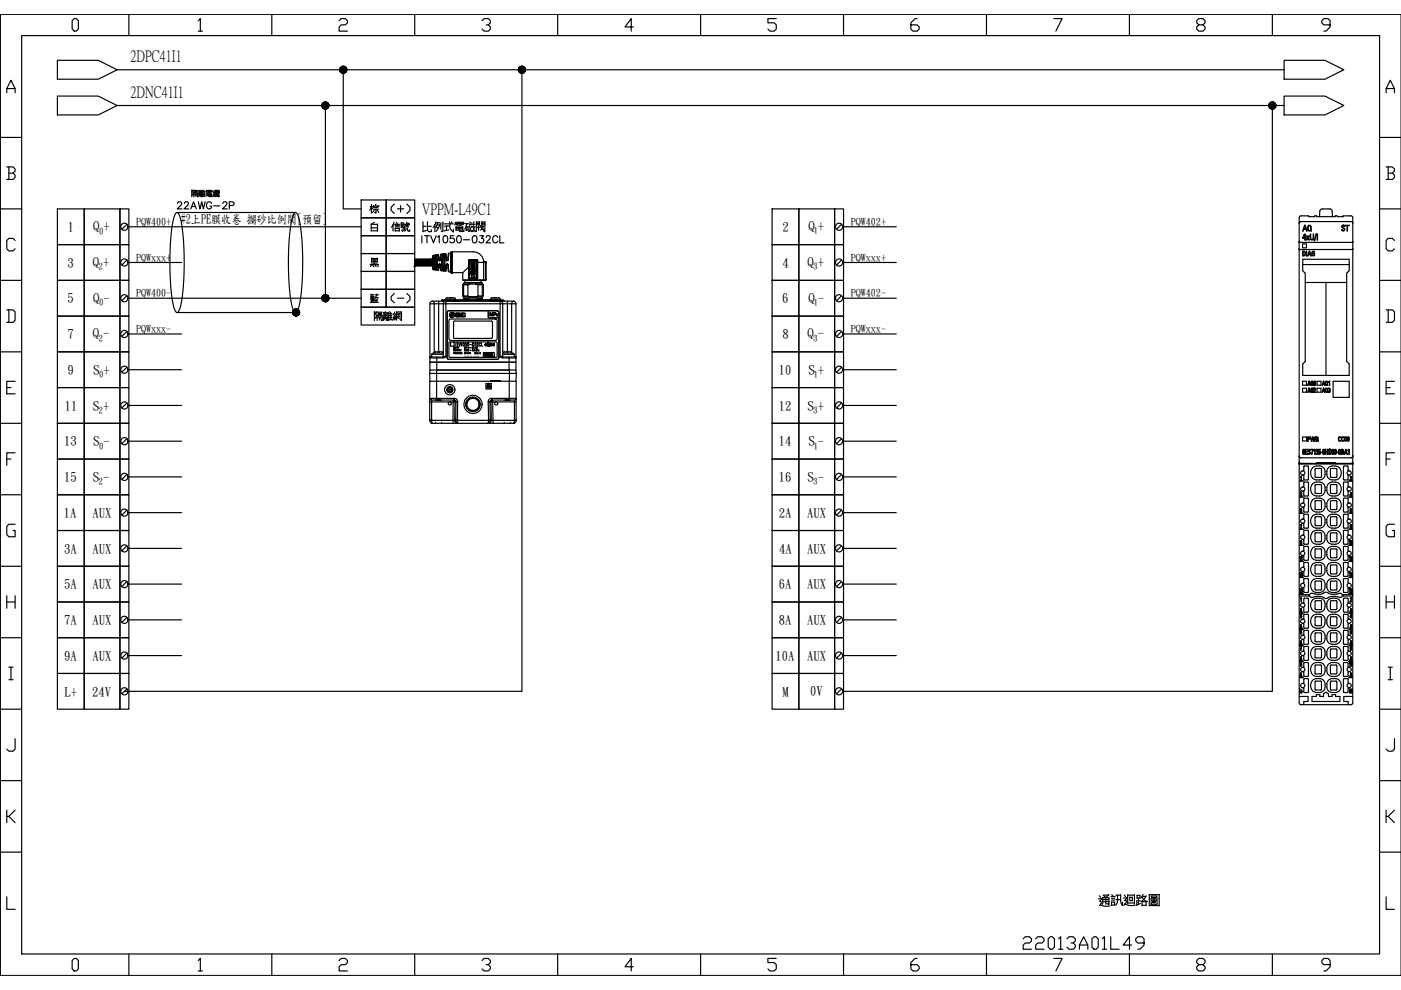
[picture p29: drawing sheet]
<svg xmlns="http://www.w3.org/2000/svg" width="297mm" height="210mm" viewBox="0 0 297 210" stroke-linecap="round" stroke-linejoin="round" font-family="sans-serif">
<defs><g id="words">
<text font-size="9.7" x="78" y="51.2">信號</text>
<text font-size="9.3" x="73.7" y="48">棕</text>
<text font-size="6.2" x="215.9" y="202.5">22013A01L49</text>
<g font-size="5.3">
<text x="82.2" y="46.6">(+)</text>
<text x="77.3" y="65.3">藍</text>
<text x="82.2" y="65.6">(-)</text>
</g>
<text font-size="4.9" x="77.6" y="57.9">黑</text>
<g font-size="3.4">
<text x="27.7" y="13">2DPC41I1</text>
<text x="27.7" y="20.6">2DNC41I1</text>
<text x="89.4" y="45.4">VPPM-L49C1</text>
</g>
<g font-size="2.7">
<text x="38.3" y="47.4">#2上PE膜收卷 攔砂比例閥[預留]</text>
<text x="14.4" y="49">1</text>
<text x="19.8" y="48.8">Q +</text>
<text x="165.9" y="49">2</text>
<text x="171.4" y="48.8">Q +</text>
<text x="14.3" y="56.5">3</text>
<text x="19.7" y="56.4">Q +</text>
<text x="165.9" y="56.6">4</text>
<text x="171.2" y="56.4">Q +</text>
<text x="14.3" y="64.1">5</text>
<text x="19.8" y="64">Q -</text>
<text x="165.9" y="64.1">6</text>
<text x="171.4" y="64">Q -</text>
<text x="14.3" y="71.7">7</text>
<text x="19.7" y="71.6">Q -</text>
<text x="165.9" y="71.7">8</text>
<text x="171.2" y="71.6">Q -</text>
<text x="14.3" y="79.3">9</text>
<text x="19.8" y="79.3">S +</text>
<text x="165.2" y="79.3">10</text>
<text x="171.4" y="79.3">S +</text>
<text x="13.7" y="86.9">11</text>
<text x="19.7" y="86.9">S +</text>
<text x="165.1" y="86.9">12</text>
<text x="171.2" y="86.9">S +</text>
<text x="13.6" y="94.4">13</text>
<text x="19.8" y="94.4">S -</text>
<text x="165.1" y="94.4">14</text>
<text x="171.4" y="94.4">S -</text>
<text x="13.6" y="102">15</text>
<text x="19.7" y="102">S -</text>
<text x="165.1" y="102">16</text>
<text x="171.2" y="102">S -</text>
<text x="13.6" y="109.6">1A</text>
<text x="19.6" y="109.6">AUX</text>
<text x="165.1" y="109.6">2A</text>
<text x="171.2" y="109.6">AUX</text>
<text x="13.6" y="117.2">3A</text>
<text x="19.6" y="117.2">AUX</text>
<text x="165.2" y="117.2">4A</text>
<text x="171.2" y="117.2">AUX</text>
<text x="13.6" y="124.7">5A</text>
<text x="19.6" y="124.7">AUX</text>
<text x="165.1" y="124.7">6A</text>
<text x="171.2" y="124.7">AUX</text>
<text x="13.6" y="132.3">7A</text>
<text x="19.6" y="132.3">AUX</text>
<text x="165.2" y="132.3">8A</text>
<text x="171.2" y="132.3">AUX</text>
<text x="13.6" y="139.9">9A</text>
<text x="19.6" y="139.9">AUX</text>
<text x="164.4" y="139.9">10A</text>
<text x="171.2" y="139.9">AUX</text>
<text x="13.7" y="147.5">L+</text>
<text x="19.6" y="147.5">24V</text>
<text x="165.9" y="147.5">M</text>
<text x="171.8" y="147.5">0V</text>
</g>
<g font-size="2.1">
<text x="28.8" y="47.7">PQW400+</text>
<text x="180.4" y="47.7">PQW402+</text>
<text x="28.8" y="55.2">PQWxxx+</text>
<text x="180.4" y="55.2">PQWxxx+</text>
<text x="28.8" y="62.8">PQW400-</text>
<text x="180.4" y="62.8">PQW402-</text>
<text x="28.8" y="70.4">PQWxxx-</text>
<text x="180.4" y="70.4">PQWxxx-</text>
</g>
<g font-size="1.9">
<text x="21" y="49.5">0</text>
<text x="172.6" y="49.5">1</text>
<text x="20.9" y="57.1">2</text>
<text x="172.4" y="57.1">3</text>
<text x="21" y="64.7">0</text>
<text x="172.6" y="64.7">1</text>
<text x="20.9" y="72.2">2</text>
<text x="172.4" y="72.2">3</text>
<text x="21" y="80">0</text>
<text x="172.6" y="79.9">1</text>
<text x="20.9" y="87.5">2</text>
<text x="172.4" y="87.5">3</text>
<text x="21" y="95.1">0</text>
<text x="172.6" y="95.1">1</text>
<text x="20.9" y="102.7">2</text>
<text x="172.4" y="102.7">3</text>
</g>
<text font-size=".4" x="98.5" y="75.6">MADE IN JAPAN</text>
</g></defs>
<g fill="none" stroke="#000" stroke-width=".25">
<path d="M1.4 19.7v-.9l.9-1.8 .9 1.8v.9M1.4 18.8h1.8M4.6 7.5h287.9v194.8h-287.9zM15.7 3.9h.5l.4 .5v1.8l-.4 .4h-.5l-.4-.4v-1.8zM27.3 3v4.5M42 4.4l.5-.5v2.7M42 6.6h.9M57.6 3v4.5M71.9 4.4l.4-.5h.9l.5 .5v.4l-.5 .5h-.9l-.4 .4v.9h1.8M87.9 3v4.5M102.2 4.4l.4-.5h.9l.5 .5v.4l-.5 .5h-.4M103.5 5.3l.5 .4v.5l-.5 .4h-.9l-.4-.4"/>
<path d="M118.2 3v4.5M134.3 5.7h-1.8l1.3-1.8v2.7M148.5 3v4.5M164.6 3.9h-1.8v.9h1.3l.5 .5v.9l-.5 .4h-.8l-.5-.4M178.8 3v4.5M194.4 3.9h-.4l-.9 .9v1.4l.5 .4h.8l.5-.4v-.5l-.5-.4h-1.3M209.2 3v4.5M223.4 3.9h1.8l-1.3 2.7M239.5 3v4.5M254.2 5.3l-.5-.5v-.4l.5-.5h.9l.4 .5v.4l-.4 .5h-.9l-.5 .4v.5l.5 .4h.9l.4-.4v-.5l-.4-.4M269.8 3v4.5M282 5.3h-1.3l-.5-.5v-.4l.5-.5h.9l.4 .5v1.3l-.9 .9h-.4"/>
<path d="M293.9 19.7v-.9l.9-1.8 .9 1.8v.9M293.9 18.8h1.8M297 3h-297v203.8M0 29.1h4.6M1.4 35.4h1.4l.4 .4v.5l-.4 .4M1.9 36.7h.9l.4 .5v.4l-.4 .4h-1.4M1.9 35.4v2.6M292.5 29.1h4.5M293.9 35.4h1.3l.5 .4v.5l-.5 .4M294.3 36.7h.9l.5 .5v.4l-.5 .4h-1.3M294.3 35.4v2.6M0 44.3h4.6"/>
<path d="M0 59.4h4.6M3.2 51l-.4-.5h-.9l-.5 .5v1.8l.5 .4h.9l.4-.4M292.5 44.3h4.5M292.5 59.4h4.5M295.7 51l-.5-.5h-.9l-.4 .5v1.8l.4 .4h.9l.5-.4M0 74.6h4.6M1.4 65.7h1.4l.4 .4v1.8l-.4 .5h-1.4M1.9 65.7v2.7M292.5 74.6h4.5M293.9 65.7h1.3l.5 .4v1.8l-.5 .5h-1.3M294.3 65.7v2.7M0 89.8h4.6"/>
<path d="M1.4 82.2h.9M1.4 97.3h.9M3.2 80.8h-1.8v2.7h1.8M3.2 96h-1.8v2.7M292.5 89.8h4.5M293.9 82.2h.9M293.9 97.3h.9M295.7 80.8h-1.8v2.7h1.8M295.7 96h-1.8v2.7M0 104.9h4.6M3.2 111.2h-1.3l-.5 .4v1.8l.5 .4h1.3v-1.3h-.4M292.5 104.9h4.5"/>
<path d="M295.7 111.2h-1.4l-.4 .4v1.8l.4 .4h1.4v-1.3h-.5M0 120.1h4.6M0 135.2h4.6M1.4 126.3v2.7M1.4 127.6h1.8M3.2 126.3v2.7M292.5 120.1h4.5M292.5 135.2h4.5M293.9 127.6h1.8M293.9 126.3v2.7M295.7 126.3v2.7M0 150.4h4.6"/>
<path d="M1.9 141.5h.9M1.9 144.1h.9M2.3 141.5v2.6M3.2 156.6v2.2l-.4 .5h-.9l-.5-.5M292.5 150.4h4.5M294.3 141.5h.9M294.3 144.1h.9M294.8 141.5v2.6M295.7 156.6v2.2l-.5 .5h-.9l-.4-.5M0 165.5h4.6M1.4 171.8v2.6M1.9 173.1l1.3 1.3"/>
<path d="M3.2 171.8l-1.3 1.3h-.5M292.5 165.5h4.5M293.9 171.8v2.6M294.3 173.1l1.4 1.3M295.7 171.8l-1.4 1.3h-.4M0 180.7h4.6M1.4 190.1v2.7h1.8M292.5 180.7h4.5M293.9 190.1v2.7h1.8M15.7 203.2h.5l.4 .5v1.7l-.4 .5h-.5l-.4-.5v-1.7zM27.3 202.3v4.5M42 203.7l.5-.5v2.7"/>
<path d="M42 205.9h.9M57.6 202.3v4.5M71.9 203.7l.4-.5h.9l.5 .5v.4l-.5 .4h-.9l-.4 .5v.9h1.8M87.9 202.3v4.5M102.2 203.7l.4-.5h.9l.5 .5v.4l-.5 .4h-.4M103.5 204.5l.5 .5v.4l-.5 .5h-.9l-.4-.5M118.2 202.3v4.5M134.3 205h-1.8l1.3-1.8v2.7M148.5 202.3v4.5M164.6 203.2h-1.8v.9h1.3l.5 .4v.9l-.5 .5h-.8l-.5-.5M178.8 202.3v4.5M194.4 203.2h-.4l-.9 .9v1.3l.5 .5h.8l.5-.5v-.4l-.5-.5h-1.3"/>
<path d="M209.2 202.3v4.5M223.4 203.2h1.8l-1.3 2.7M239.5 202.3v4.5M254.2 204.5l-.5-.4v-.4l.5-.5h.9l.4 .5v.4l-.4 .4h-.9l-.5 .5v.4l.5 .5h.9l.4-.5v-.4l-.4-.5M269.8 202.3v4.5M282 204.5h-1.3l-.5-.4v-.4l.5-.5h.9l.4 .5v1.3l-.9 .9h-.4"/>
</g>
<!-- layer: 0 -->
<g fill="none" stroke="#000" stroke-width=".25">
<path d="M12.2 12.8h8.6l4 2-4 2h-8.6zM24.8 14.8h247.5M72.8 14.8v29.5h3.8M110.7 14.8v131.8h-84.3M272.3 12.8h8.6l4 2-4 2h-8.6zM12.2 20.4h8.6l4 2-4 2h-8.6zM24.8 22.4h247.5M69 22.4v40.8M269.8 22.4v124.2h-91.1M272.3 20.4h8.6l4 2-4 2h-8.6zM12.2 44.3h5.7v7.6h-5.7zM12.2 51.9h5.7v7.5h-5.7z"/>
<path d="M12.2 59.4h5.7v7.6h-5.7zM17.9 44.3h7.5v7.6h-7.5zM17.9 51.9h7.5v7.5h-7.5zM17.9 59.4h7.5v7.6h-7.5zM25.4 44.3h1.9v7.6h-1.9zM25.4 51.9h1.9v7.5h-1.9zM25.4 59.4h1.9v7.6h-1.9zM26.9 47.5l-1.1 1.1M26.9 55.1l-1.1 1.1M27.1 48.1h49.5M27.1 55.7h11.4M37.5 45.1h.1a5.7 5.7 0 0 1 1.1 3.5l.4 6.9-.3 5.9a9.3 9.3 0 0 1-1.2 4.8l-.1 .1a3.9 3.9 0 0 1-1-2.8l-.3-3-.2-3.5 .2-6.8a10.4 10.4 0 0 1 1.2-5.1h25.3a3.3 3.3 0 0 0-1 2.5l-.4 3-.1 3.5 .2 7.3a9.3 9.3 0 0 0 1.2 4.8l.1 .1a3.9 3.9 0 0 0 1-2.8l.3-3 .2-3.5-.2-6.8a10.4 10.4 0 0 0-1.2-5.1h-.1"/>
<path d="M37.6 43.1l.3-.3h.3l.3 .3-.2 .5-.7 .7h1M39.1 43.1l.3-.3h.3l.3 .3-.3 .5-.7 .7h1M40.5 44.3l.5-1.5 .6 1.5M40.7 40.3v1.4M40.7 40.4h.3M40.7 43.8h.7M41 40.3a.39 .39 0 0 0 0 .7l-.1 .3-.2-.2M41.1 40.9h.8M41.1 40.9v.8M41.1 40.4h.8M41.3 41.3h.5M41.3 40.6h.5v.2h-.5z"/>
<path d="M41.3 41.1l.2 .1M41.5 41.3v.3M41.8 41l-.2 .3M41.9 40.9v.8l-.2-.1M42 42.8l.4 1.5 .4-1.5 .3 1.5 .4-1.5M42.1 40.5h.7M42.1 41.1v.6M42.1 41.2h.7M42.2 40.5v.4h.5v-.4M42.3 40.6l.3 .3M42.4 41l-.1 .4M42.4 40.3v.2"/>
<path d="M42.5 41.3l.2 .2M42.6 40.6l-.3 .3M42.6 41.4l-.4 .1M42.8 41.1v.6l-.3-.1M43 40.6v1.1M43 40.6h.5M43 40.9h.5M43 41.3h.5M43 41.6h.5M43.1 40.3l-.3 .4M43.3 40.4v1.2M43.7 40.4h1.2"/>
<path d="M43.8 40.6h1.2M43.8 40.5l-.1 .3M43.9 41.1h.9v.4h-.9zM43.9 41.3h.9M43.9 40.7h.2M44.1 40.8l-.3 .1M44.3 40.4v1.1M44.5 40.8l.3 .1M44.7 40.7l-.2 .1M44.9 43.1a.56 .56 0 0 0-.7-.3 .56 .56 0 0 0-.4 .6v.3a.54 .54 0 0 0 .5 .6 .54 .54 0 0 0 .6-.6h-.4M45 41.5v.2h-.5l-.2-.2M45 40.5l-.1 .2"/>
<path d="M45.2 40.7l.2 .3M45.2 41.4l-.1 .3M45.3 43.6h1.3M45.4 40.3l-.2 .5M45.4 41.4l.1 .3M45.5 41.1l.2 .2M45.6 41.4l.1 .2M45.6 40.7l-.4 .6M45.6 41.2l-.4 .1M45.7 40.6h.3v.1h-.3M45.7 40.3v.6h.3M45.7 40.4h.3"/>
<path d="M45.8 41h.6v.4h-.6zM45.8 41.3h.6M45.8 41.2h.6M45.8 40.4v.2M45.8 40.7v.2M46 41.4l-.3 .3M46.1 40.8h.4v.1h-.4zM46.1 41.4l.1 .3h.3l-.1-.2M46.1 40.4h.4M46.2 40.6h.3M46.2 40.3l-.2 .3M46.2 40.8v.1"/>
<path d="M46.3 40.8v.1M47.2 43.1l.3-.3h.3l.3 .3-.2 .5-.7 .7h1M48.6 43.6l.9-.1 .1-.2v-.4l-1-.1v1.5M76.6 57.6h5.3v3.7h-5.3zM81.9 53.8h6v3.8h-6zM81.9 57.6h6v3.7h-6zM91.3 50l.6 1.5 .6-1.5M91.9 54.1l-.2 .2v2.7l.2 .2M91.9 54.1v3.1M91.9 57.2l1 .1M92.2 54.2l.1 .1 .1-.1v.3v-.3l.1 .1v.3M92.2 54.2v2.9"/>
<path d="M92.2 57.1h.1M92.2 47.6v1.5M92.2 54.7h.1M92.2 56.6h.1M92.3 54.6h.1M92.3 54.6l-.1 1.6 .2 .6M92.3 54.6v-.3v2.7l-.1 .1M92.3 56.7l.1 .4v-.3M92.3 56.7h.1M92.3 54.7v1.9M92.3 54.7h.1M92.3 54.7l.1-.1v.1"/>
<path d="M92.3 56.6l.1 .1v-.1M92.4 57.2v-.1v.1M92.4 54.6h.1M92.4 56.8h.1M92.4 56.7h.1M92.4 54.2v.6M92.4 56.5v.6M92.4 54.1v.1v-.1M92.4 47l-.6 1.2M92.4 54.5h-.1l-.1 .7 .1 1.5M92.4 54.7l.1-.1v.1M92.5 47.2h.7"/>
<path d="M92.5 48.1l.4 .3M92.5 56.7h.1M92.5 54.6v2.1M92.5 56.6l.1 .6M92.5 56.7l-.1 .1M92.5 54.6v2.1l-.1-.1M92.6 54.1l-.1 3-.1-.3M92.6 54.1l.1 2.9-.2 .2-.3-.1M92.6 54.1h.1M92.6 54.1l-.4 .1M92.7 47.7h.5M92.8 50.3l.3-.3v1.5"/>
<path d="M92.8 47.2l-.5 1.1M92.9 54l.2 1.1M92.9 54v1.1M92.9 54l-1 .1M92.9 55.1h.2M92.9 56.2h.2M92.9 55.1h.1M92.9 55.1l.3 .2M93 54.4l.1 .7M93 54.5v.1h.4M93 54.5l.1 .6M93.1 56.2l-.2 1.1"/>
<path d="M93.1 55.1l.1 .1M93.1 55.1v.1M93.1 56.2l-.1 .5h.4M93.1 56.2l-.1 .7M93.1 56.1v.1M93.1 56.2h.1M93.1 56l.1 .1M93.1 56l.3 .2M93.1 56h.1M93.1 56l-.2 .2v1.1M93.1 56.1h.2M93.2 55.2l-.1 .1"/>
<path d="M93.2 56l-.1 .2M93.2 55.2v.1M93.2 55.3h.1M93.3 47.5l-.3 .7-.6 .9M93.3 55.2h.1M93.3 55.2h-.2M93.3 56.1v.1M93.3 56.2h.1M93.3 56.2l.2 1.2M93.3 55.1h.1M93.3 55.1l-.1 .1M93.4 56.2h.1"/>
<path d="M93.4 56.2l.1 1.2M93.5 47.2v1.4M93.5 53.9l-.2 1.2M93.5 53.9l-.1 1.3-.2 .1M93.5 57.4l.9 .1M93.7 54l.2 .1M93.7 54v3.3M93.7 57.3h.1M93.7 54l.5-.1 .1 .8-.1 2.7-.5-.1M93.9 54.6h.1M93.9 54.6v2.1M93.9 54.6v-.5v3.1l-.2 .1"/>
<path d="M93.9 56.7v.6l.1-.5M93.9 54.1h.1M93.9 54.1l.1-.1v.5M93.9 56.7h.1M93.9 54.4l-.1 1.1 .1 1.5 .1-.2M93.9 54.4h.1M93.9 54.6v2.2M93.9 54.5h.1M93.9 54.5l.1-.1v.1M93.9 56.7l.1 .2v-.1M93.9 56.7v.2M93.9 47v2.1l-.4-.1"/>
<path d="M94 57.4v-.1v.1M94 53.9v.1v-.1M94 56.8v.5h.1M94 54.5l-.2 .4v1.4l.2 .5M94 54.5v-.2l-.1 .3M94 53.9v.8M94 56.7v.7M94 56.8h.1M94 54.3h.1M94 57v.1M94 54.4h.1M94 56.9h.1"/>
<path d="M94 54.5h.1M94 54.5v-.5h.1v.6M94 54.5l.1 .1M94 54.5l.1-.2v.3M94 56.8v.3l.1-.1M94 54.5v-.1a3 3 0 0 1 .2 2.1l-.1 .4M94.1 56.7h.1M94.1 54.6v2.1M94.1 57.3l.1 .1M94.1 57.3h.1M94.1 54.6l.1 2-.2 .2M94.1 54.6h.1"/>
<path d="M94.1 54.3v2.7v-.3M94.1 57h.1M94.1 56.7v.2l-.1-.1M94.1 54.4v.2M94.1 47.5h2M94.1 50a.5 .5 0 0 1 .8 .3v.3a.66 .66 0 0 1-.5 .9 .97 .97 0 0 1-.3-1.5zM94.2 47.9h.9M94.2 53.9l-.1 .1 .1 1.2-.1 2.1v-.6M94.4 53.8l.3 1.3M94.4 53.8l-.9 .1M94.5 55.1h.2M94.5 56.2h.2"/>
<path d="M94.5 56.2a.26 .26 0 0 1 .3-.2 .26 .26 0 0 1 .2 .2l.2 1.4M94.5 56.2l-.1 1.3M94.6 54.1l.1 1 .1 .1M94.6 54.6h.4M94.6 54.2l.1 .9M94.7 47.9v.9M94.7 56.2l-.3 1.3M94.7 55.1l.1 .1M94.7 56.2l-.1 1M94.7 56.2l-.1 .9M94.8 55.2h.1M94.8 56.1h.1"/>
<path d="M94.8 55.2v.1M94.8 56v.1M94.8 56.1l-.1 .1M94.8 56.1l.1 .1M94.9 56.1h.1M94.9 56.2h.1M95 56.2l.2 1.4M95 56.2h.1M95 55.1l-.2 .1M95 55.1h.1M95 56.7h-.4v.2M95.2 53.7l-.2 1.4"/>
<path d="M95.2 53.7l-.2 1.4a.26 .26 0 0 1-.2 .2 .26 .26 0 0 1-.3-.2l-.1-1.3M95.2 57.6l.4 .1M95.2 48.7l-1 .2M95.4 47v.8a1.39 1.39 0 0 0 .7 1.4M95.6 53.7h-.4M95.7 47l.2 .3M95.9 53.5h-.3v4.4l.3-.1M95.9 53.5h-.2v4.4h.2M95.9 57.8v.1M96.1 48.6v.6M96.2 50h-.7l-.1 .6a.54 .54 0 0 1 .8 0 .54 .54 0 0 1-.1 .8 .54 .54 0 0 1-.7-.2M96.5 47.1h1.8"/>
<path d="M96.6 47.4h1.8M96.6 47.3l-.2 .4M96.7 48.2h1.4M96.7 48.2v.6h1.4v-.6M96.7 48.5h1.4M96.7 47.6l.4 .1M97 50a.5 .5 0 0 1 .7 .3l.1 .3a.66 .66 0 0 1-.6 .9 .97 .97 0 0 1-.2-1.5zM97.1 47.8l-.5 .2M97.4 47.1v1.8M97.6 47.8l.5 .2M98 47.6l-.4 .1M98.3 50.8h1.2"/>
<path d="M98.4 48.8v.3h-.8l-.2-.3M98.4 60h3.8zM98.4 60v.2M98.4 47.3l-.2 .3M98.6 59.5v.4M98.6 47.4h.8M98.8 48.1h.5v.7h-.5zM99 47.4l-.5 1.2M99.3 48.8h.1M99.3 59h.1M99.3 59l.2 .2h1.6M99.3 55.2v3.8v-2.4"/>
<path d="M99.4 48l.3 .5M99.5 59v.2M99.5 47.6h1.2M99.5 55.2h1.5v3.8h-1.5zM99.5 59v.1l1.6 .1M99.5 55.1l1.8 .1M99.5 55l-.1 .2 .1 3.8M99.5 55.1l1.6-.1h-1.6a.59 .59 0 0 0-.1 .9l-.1 .7-1.2 1.2M99.5 55.2h.1M99.6 47.1l.4 .2M99.7 55.4h1.2v1.7h-1.2zM99.7 47.5l-.2 .6"/>
<path d="M99.8 57.8h.1M99.8 57.9h.1M99.8 57.8v.1M99.8 48.7l.3 .4M99.9 57.7h.1M99.9 57.7l-.1 .1M99.9 57.9h.1M99.9 58h.1M99.9 57.9v.1M99.9 57.7h.2M99.9 57.7v.2M99.9 57.7l.1 .2"/>
<path d="M99.9 58.1l.3 .2h-.3zM99.9 57.6h.1M100 48.9l-.7 .2M100 58.2l.1 .1zM100 58h.1M100 57.7h.1M100 48l-.7 1.1M100 57.9h.1M100 58.5l.1 .3zM100 57.9v.1M100.1 56.9h.1M100.1 57.9h.1"/>
<path d="M100.1 57.7h.1M100.1 55.8h.1M100.1 56.7l.1 .3-.1-.1M100.1 56.7h.1M100.1 57.8h.1M100.1 57.4l-.2 .2h.3h-.3M100.1 57.4l-.2-.1h.3l-.3 .3M100.1 57.4h.1M100.1 57.7v.2M100.1 56.7l.2-.1 .2 .1M100.1 58.3h.1M100.2 48l.3 .5"/>
<path d="M100.2 55.8h.1M100.2 55.5l-.1 .3M100.2 55.5h.1M100.2 55.5l-.2 .2v.4h.4l-.4 .1v.1l.4 .1h-.4l.1 .5M100.2 56h.1M100.2 55.6h.1M100.2 55.6v.2M100.3 55.9h.1M100.3 55.9l-.1 .1M100.3 55.6h.1M100.3 55.6h-.1M100.3 55.8h.1"/>
<path d="M100.3 55.8v.1M100.3 50a.5 .5 0 0 1 .8 .3v.3a.65 .65 0 0 1-.5 .9 .97 .97 0 0 1-.3-1.5zM100.4 55.6h.1M100.4 55.7h.1M100.4 55.7l-.1 .1M100.4 58v.1zM100.4 57.8h.1M100.4 57.9h.1M100.4 55.6v.1M100.4 57.8v.1M100.4 55.8l-.2 .2M100.4 55.8h.1"/>
<path d="M100.4 57.8l.1 .1M100.4 57.7h.1M100.4 58.6l.2-.1 .1 .2-.2 .1zM100.4 57.7v.1M100.4 56.9h.1M100.4 55.5l.2 .3M100.4 55.5h.1M100.4 55.5l-.1 .1M100.4 57.9l.1 .1M100.4 57.7h.2M100.5 47.5l-.3 .6M100.5 55.7h.1"/>
<path d="M100.5 55.8h-.1M100.5 55.8h.1M100.5 56.8h.1M100.5 57.9h.1M100.5 57.7l.1 .2M100.5 57.7h.1M100.5 57.7l-.1 .1M100.5 57.6h.1M100.5 58h.1M100.5 55.6v.2M100.5 56.8l-.1 .1M100.5 56.7v.1"/>
<path d="M100.5 56.7h.1M100.5 47l-.2 .4M100.6 57.7h.1M100.6 57.9h.1M100.6 57.9l-.1 .1M100.6 48.7l.2 .4M100.6 55.8l-.2 .2 .2 .2h-.4l.4 .1v.5l-.2 .2v-.1M100.6 55.8h.1M100.6 57.4l-.2 .2h.4h-.3M100.6 57.4l-.2-.1h.4l-.3 .3M100.6 57.4h.1M100.6 57.8h.1"/>
<path d="M100.6 57.7v.2M100.7 48.9l-.6 .2M100.7 58.2l-.3 .1 .3-.1M100.7 58.2h.1M100.7 48l-.6 1.1M101 47v2.1M101 47.1h.7M101 47.7h.7M101 47.4h.7M101 55.2l.1 3.8h-1.6M101.1 59.2h.1M101.1 55l.2 .2"/>
<path d="M101.1 59h.1v.1l-.2-.1M101.1 55.2h.1l.1 3.8M101.3 55.6v3.4l-.2 .2M101.3 55.2v.4h1.2v-.2l.5 .2M101.5 48.1v.7M101.6 47.7l-.4 .6M101.7 47v.6M101.7 50h.8l-.4 .6a.5 .5 0 0 1 .3 .8 .5 .5 0 0 1-.8-.2M101.9 47.8l.2 .6 .5 .4M102 59.5v.4M102.1 47.1h.7M102.1 47.7h.7"/>
<path d="M102.1 47.4h.7M102.1 47.8l.3 .1M102.1 47v.6M102.2 60v.2M102.4 48.2l-.5 .6M102.5 55.5l.5 .2M102.5 55.6v3.7l-4.3 .1h4.8v-3.8M102.5 55.4a2.24 2.24 0 0 0-2.2-2h-4.4v4.4h2.2v1.5M102.6 48.5v.3M102.6 48l-1 .2M102.8 47v2.2l-.3-.3M103 55.6v3.7l-.1 .2 .1-.2"/>
<path d="M103 55.7h.1M103 55.7l-.1 3.6-.5 .2M103 59.3h.1M103.1 50.3l.3-.3h.4l.2 .3-.3 .5-.7 .7h1M105.5 50.3a.56 .56 0 0 0-.6-.3 .56 .56 0 0 0-.4 .6v.3a.56 .56 0 0 0 .4 .6 .56 .56 0 0 0 .6-.4M106 50v1.5h.8M163.7 44.3h5.7v7.6h-5.7zM163.7 51.9h5.7v7.5h-5.7zM163.7 59.4h5.7v7.6h-5.7zM169.4 44.3h7.6v7.6h-7.6zM169.4 51.9h7.6v7.5h-7.6zM169.4 59.4h7.6v7.6h-7.6z"/>
<path d="M177 44.3h1.8v7.6h-1.8zM177 51.9h1.8v7.5h-1.8zM177 59.4h1.8v7.6h-1.8zM178.4 47.5l-1 1.1M178.4 55.1l-1 1.1M178.7 48.1h11.3M178.7 55.7h11.3M275.4 51.4h.1M275.4 52.9h.1M275.4 46.1v51.8a.47 .47 0 0 0 .7 .4h3.1v-.2l7 .2a.47 .47 0 0 0 .6-.4v-51.8M275.4 46.1l.4-.3h1.7v.1h1.2v-.1h.5v.1h3.9v-.1h.4v.1h1.3v-.1h1.6l.4 .3M275.5 51.4h.1"/>
<path d="M275.5 52.9h.1M275.5 47.2l-.1 .2M275.5 52.9h11.3M275.5 51.4h11.3M275.5 47.2h.1M275.5 47.1v.1M275.5 47.1h.1M275.8 47l-.3 .1M275.8 47h10.7l.3 .4M275.8 47h.1M276.2 51.7h.8v.8h-.8zM276.2 53.3l.5 .1 .1 .5-.2 .3h-.4z"/>
<path d="M276.2 55h9.9v2.4l-.6 .5v18.7l.6 .6v2.4h-9.9v-2.4l.5-.6v-18.7l-.5-.5zM276.2 56.1h9.9M276.3 53.3l.4 .2-.2 .7h-.2zM276.3 50.4v.1M276.5 49.7h.2v.8h.2h-.2v.4v-.4h-.5zM276.6 49.7l.1 .8-.4-.1zM276.6 47.8l.5 1.2-.2-.4h-.5l-.2 .4zM276.7 47.9l.2 .7h-.5zM276.7 59.9h8.8M277 53.3v.9zM277 50.1l.3 .3 .3-.3-.2 .3 .2 .4-.3-.3-.3 .3 .3-.4zM277.4 47.9l.3-.1 .2 .1 .1 .7-.2 .3 .2 .1-.7-.2z"/>
<path d="M277.4 47.9l.3-.1 .2 .2v.6l-.2 .3-.3-.2zM277.6 53.3l.3 1-.1-.3h-.4l-.1 .2zM277.6 53.3l.2 .6h-.4zM277.8 49.7l.1 .9 .2 .2 .3-.2 .1-.9v.9l-.2 .3-.5-.2zM278.2 53.3h.3l.2 .1-.4-.1-.1 .3v.4l.2 .2 .2-.1v-.3l-.1-.1h.2v.5h-.1l-.4-.1zM278.7 54.2h.1M279.1 49.6l-.5 1.4zM279.3 49.7l.1 1.2zM279.8 45.9l.1-1.4 .4-.2 1.9 .1 .2 .4 .1 1.1M281.1 59.9v19.7M284.7 48.9h.1M284.9 47.9l.2 .1-.3-.3-.3 .3v.2l.5 .4-.1 .2-.2 .1"/>
<path d="M284.9 47.9h-.3v.2l.5 .4v.2l-.3 .3-.3-.3 .2 .2M284.9 47.9h.1M285.3 47.8h.8h-.4v1.2l-.1-1.2zM286.8 52.9h.1M286.8 51.4h.1M12.2 67h5.7v7.6h-5.7zM12.2 74.6h5.7v7.6h-5.7zM17.9 67h7.5v7.6h-7.5zM17.9 74.6h7.5v7.6h-7.5zM25.4 67h1.9v7.6h-1.9zM25.4 74.6h1.9v7.6h-1.9zM26.9 62.7l-1.1 1.1"/>
<path d="M26.9 70.3l-1.1 1M26.9 77.9l-1.1 1M27.1 63.2h49.5M27.1 70.8h11.4M27.1 78.4h11.4M37.5 66.3h25.2M76.6 65.1h11.3v3.8h-11.3zM79.4 66.1v1.9M79.6 66.6l.2 .6-.2 .2-.1-.2M80 66.9v1.1M80.2 67.4h.6M80.3 67.1l.1 .2"/>
<path d="M80.5 67.4v.5M81 66.9v1.1l-.2-.2M81.3 67.1v.8M81.7 67l-.2 .6M81.8 67.4l.2 .3M81.9 67.5l-.4 .1M82.2 67.3v.6h-.4M82.4 66.4v1.6M82.4 67.8h.8M82.8 66.2l.1 1.6M83.4 67.5l-.1 .4M83.7 67.5v.4"/>
<path d="M83.8 67.5l.2 .3M84.1 66.7v1.2M85.1 66.1v1.8l-.3-.1M91.1 79.2l.1 1.6M91.2 76.8h16.7M91.2 76.8h18.2M91.2 76.8v-.9h1.4v2.6M91.2 76.8v1.7M91.3 75.7l-.1 .2v-.3l.1 .1h2.7M91.5 75.1h2.5M91.7 63.9h2.8M92.1 74.7v-10.3h-.9v11.2h.3"/>
<path d="M92.3 74.7h1.4M92.3 74.7h.1M92.3 74.7l-.8 .4v.6M92.6 78.5h15.4v.7h-15.4zM92.6 75.7v.2h1.4l.5-.3-.5 .1M93 63.9v.5h-.9a.46 .46 0 0 0-.5-.6 .46 .46 0 0 0-.4 .6M93.7 63.8h.1M93.7 63.8h.5M93.7 74.7h.1M93.7 74.7l.3 .1M93.8 63.8v.1M93.8 63.7l-.1 .1"/>
<path d="M93.9 63.8v.1M94 63.8v.1M94 64.4h.5v11.2h-.5M94 64.4h-1v10.3M94 75.6l-.1 .1M94 64.4v11.2M94 75.7v.2M94.1 63.8v.1M94.2 63.8v.1M94.2 63.8h.1M94.3 63.9h.6M94.5 63.4h2.1"/>
<path d="M94.5 63.4l.2-.3h1.7l.2 .3M94.5 63.4v.2M94.5 63.8v.1M94.5 63.9v.5h11.5v-.5l.4 .1 .2 .4M94.5 63.9l-.3 .1-.2 .4M94.5 63.9h13.1M94.7 63.8v.1M94.9 66l.2-.1h10.3l.3 .1 .1 .2v9.8l-.4 .2h-10.4l-.2-.3v-9.7zM94.9 66l8.6-.1v1.3l.2 .2h2.1v8.4l-.2 .3h-10.7zM95.3 63.1h.5M95.3 66.8h.3l.4-.3 .4 .1h-.5l-.4 .3h-.2zM95.3 67.7l9.9-.1 .2 .4v3.9l-.4 .3-9.6-.1-.2-.3v-3.8z"/>
<path d="M95.3 67l1.1-.4-.8 .5zM95.4 66.4l.1-.1a.57 .57 0 0 1 .8 .1h-.4l-.6 .4zM95.4 67.1h.5l.4-.3a.37 .37 0 0 1-.4 .5zM95.5 63.8l-.5 .1M95.5 63.8v.1M95.5 63.6l-1.7 .1M95.5 72.5h.8v.9h-.8zM95.5 72.5h-.3v.2v3l10 .1 .2-.2-.1-3.1h-9M95.6 63.8h.1M95.6 63.8h.5M95.6 63.8v.1M95.7 63.8v.1"/>
<path d="M95.8 63.8v.1M95.9 63.8v.1M96 63.8v.1M96.1 63.8v.1M96.1 63.8h.1M96.2 74.7l.1 .3 .1-.3M96.2 73.6v.2M96.2 68.2l8-.1 .2 .2v3.3l-.2 .1h-7.9l-.1-.1zM96.2 63.8h.1M96.2 63.8h.6M96.2 63.8v.1M96.3 63.8v.1"/>
<path d="M96.4 63.8v.1M96.5 73.6v.2l-.2-.2v.2M96.5 74.1v.3l.1-.3M96.5 63.8v.1M96.6 63.4v.2M96.6 63.8v.1M96.6 73.7l.1-.1h-.1v.2M96.6 66.4l.3-.1 .3 .2v-.2h.3l.1 .6 .2-.6h.2v.2l.4-.2 .3 .3-.2-.1a.25 .25 0 0 0-.4 .3 .25 .25 0 0 0 .4 .1h.2l-.2 .3-.5-.2v.2h-.1v-.6l-.2 .6h-.2l-.2-.6v.6l-.1-.1-.3 .1-.4-.3 .4 .2 .1-.1-.4-.3zM96.7 72.7v.7M96.7 63.8v.1M96.7 74.7v.3h.2M96.8 63.8h.1"/>
<path d="M96.8 66.5l.4 .1v.3l-.4-.2zM96.8 74.1h.2M96.8 72.7h.4M96.9 73.6v.2l.1-.2M96.9 74.1v.3M96.9 63.9h.6M97 74.7h.2M97 74.3l.2-.2h-.2v.3M97 72.7v.7M97 63.8v.1M97.1 74.7v.3M97.2 73.6h.1"/>
<path d="M97.2 75l.1-.3 .1 .3M97.2 73.6v.2M97.2 74.9h.2M97.3 72.7l.2 .7 .1-.7M97.3 74.1l.1 .3 .1-.3M97.3 63.8v.1M97.6 74.1h.2M97.7 74.1v.3M97.7 74.8h-.2v.2l.1-.1M97.7 72.8l.2-.1v.7M97.8 74.9h.1M98 74.7h-.2v.3h.2"/>
<path d="M98.1 60.4l.2-.2h1.4l-.5 .2v2.3h-1.1v-2.3h1.1M98.1 62.7l.2 .2h1.4l-.5-.2M98.2 72.7a.33 .33 0 0 1 .3 .3 .33 .33 0 0 1-.3 .3zM98.3 60.2v2.7h4M98.4 63.3l-.2 .2M98.4 62.9v.4M98.4 63.3h.9M98.5 73.6h.1v.2h-.1zM98.5 74.7l.1 .1v.2h-.1zM98.7 74.4h.1M98.9 72.7h-.3v.2a.2 .2 0 0 1 .3 .1 .2 .2 0 0 1 0 .3 .2 .2 0 0 1-.3-.1M98.9 73.6l-.2 .1 .1 .1h.1"/>
<path d="M98.9 74.8h-.2l.1 .2 .1-.1M99.1 72.7a.33 .33 0 0 1 .3 .3 .33 .33 0 0 1-.3 .3zM99.2 74.8h.1l-.1 .2h.1M99.2 63.4h2.1M99.2 63.4l.2-.3h1.7l.2 .3M99.2 63.5l-1.2 .1M99.2 63.4v.2M99.3 73.7h-.1l.1-.1v.2M99.4 74.1l-.1 .2 .1 .1h-.1M99.5 74.9h-.1l.1-.2v.3M99.5 73.1h.5M99.6 74.7l.1 .3 .1-.3"/>
<path d="M99.7 60.2h1.2M99.8 73.7l-.2 .1M99.9 74.3h-.2M100.1 73.6h.1l-.1 .2h.1M100.2 72.7a.33 .33 0 0 1 .3 .3 .33 .33 0 0 1-.3 .3zM100.4 74.4h.1M100.6 74.2l-.1 .1v-.2l.1 .2-.1 .1M100.7 72.7h.2l-.1 .2a.2 .2 0 0 1 .2 .3 .2 .2 0 0 1-.4 0M100.7 73.7h.1v.1M100.7 73.7v.1M100.8 74.8h-.2l.1 .2 .1-.1M100.8 73.7h.1v.1"/>
<path d="M100.9 74.7v.3M100.9 60.2h1.4l.2 .2h-1.2zM100.9 74.4v-.3l.1 .3 .1-.3v.3M101 73.8l.1-.2 .1 .2M101.1 73.7h.1M101.1 75l-.1-.2 .1 .2M101.1 72.8l.1-.1 .2 .1-.3 .6h.3M101.2 74.3l.1-.1-.1-.1v.3M101.3 74.9l-.2 .1M101.3 63.3h.9M101.3 63.5l1.3 .1M101.3 63.4v.2"/>
<path d="M101.3 60.4v2.3h1.2v-2.3M101.3 62.7l-.4 .2h-1.2M101.3 63.6l-7.5 .1M101.4 63.6l5.3 .1M101.4 74.9l-.1 .1M101.5 74.3h-.1l.1 .1M101.5 74.2v.2M101.7 74.8h.2l-.2 .2h.2M101.9 72.8l-.1-.1a.35 .35 0 0 0-.2 .3 .35 .35 0 0 0 .3 .3v-.1M102.1 72.7v.7h.3M102.2 63.3l.2 .2M102.2 62.9v.4"/>
<path d="M102.2 60.2v2.7M102.5 62.7l-.2 .2h-1.4M102.5 74.7h.8v.9h-.8zM102.7 75.1l.1-.2 .4 .2a.22 .22 0 0 0-.4-.1 .22 .22 0 0 0 0 .3 .22 .22 0 0 0 .3 0l-.2-.1h.3v.3l-.4-.1zM102.9 72.9l.3 .1h-.3v.3h.2a.23 .23 0 0 1-.3-.1 .23 .23 0 0 1 .1-.3zM103.1 75.2h.1M103.4 72.8h.1M103.4 72.8l.1 .3 .1-.3M103.4 72.8v.4l.2-.1v-.3M103.4 74.7h1.4v.9h-1.4zM103.5 65.9h2l.3 .4v1.1l-2.2-.1zM103.5 67.3h.1"/>
<path d="M103.6 72.8h.1M103.7 74.9v.3l.3-.3-.2 .2 .2 .4-.2-.3-.1 .3zM103.7 73v.3h.2h-.2zM103.9 63.9h.4M103.9 66.3h.1l.2 .5 .3-.5v.7v-.5l-.2 .5-.3-.5v.5h-.1zM104 63.4l.2-.3h1.7l.1 .3M104 63.4v.2M104 63.4h2M104.1 72.9l.1 .4 .2-.4-.1 .4-.2-.1zM104.1 75.3l.3 .1M104.1 75.3h.1M104.2 75.1l.1-.2 .2 .2-.1-.2h-.2v.2l.2 .2"/>
<path d="M104.2 75.1h.1M104.3 75.1h.1M104.3 75.1l.2 .3-.2 .1-.2-.2M104.4 75.4h.1M104.4 75.3v.1M104.4 75.3h.1M104.4 63.8h.1M104.5 63.8h.1M104.5 63.8h.5M104.5 63.8v.1M104.5 67.4h.1M104.5 73.2h.1"/>
<path d="M104.6 63.8v.1M104.6 73v-.1l.2 .1v-.1l-.2 .2 .2 .1M104.6 73h.1M104.6 73l.2 .1v.2h-.2l-.1-.1M104.6 66.3h.4l.2 .2-.5 .2v.3zM104.7 63.8v.1M104.7 66.4h.3v.2h-.3zM104.7 63.1h.6M104.8 63.8v.1M104.8 73.2l-.1 .1-.2-.1M104.8 73.2h.1M104.9 63.8v.1"/>
<path d="M105 63.8h.1M105 63.6l-11.3 .2M105.1 63.8h.1M105.1 63.8v.1M105.1 63.8h.5M105.2 66.7l.3-.1v.4l-.3-.1zM105.2 63.8v.1M105.2 66.7h.1l.1 .1-.1 .1zM105.3 63.8v.1M105.4 63.8v.1M105.5 63.8v.1M105.6 63.8v.1"/>
<path d="M105.6 63.8h.1M105.7 63.9h.6M105.9 63.8v.1M106 63.4v.2M106.2 63.8v.1M106.6 64.4h-.6v11.2h.6M106.6 75.7v.2h1.3v-.2M106.6 75.6l.1 .1M106.6 75.1h2.4h-2.4M106.6 64.4v11.2M106.7 63.7l-11.2 .1M106.7 63.7l.2 .1"/>
<path d="M106.9 74.7h1.4M106.9 74.7h.1M106.9 74.7l-.3 .1M106.9 63.8l-1.9 .1M106.9 63.8v.1M107.9 78.5h-16.7l-.1 .7h1.5v1.6h15.4M107.9 76.8l.1 1.7M107.9 76.8v-.9h1.5v.9M107.9 76.8h1.5M108 78.5h1.4l.1 .7h-1.5v1.6M108.3 74.7h.1M108.3 74.7l.7 .4"/>
<path d="M108.5 74.7v-10.3h.9v11.2h-.4M108.8 63.9h-1.2v.5h-1M109 75.1v.6M109.2 75.7l.2-.1v.3zM109.2 75.7l-3.2-.1 .6 .3M109.4 64.4a.46 .46 0 0 0-.5-.5 .46 .46 0 0 0-.4 .5h-.9v10.3M109.4 76.8v1.7M109.5 79.2l-.1 1.6M163.7 67h5.7v7.6h-5.7zM163.7 74.6h5.7v7.6h-5.7zM169.4 67h7.6v7.6h-7.6zM169.4 74.6h7.6v7.6h-7.6z"/>
<path d="M177 67h1.8v7.6h-1.8zM177 74.6h1.8v7.6h-1.8zM178.4 62.7l-1 1.1M178.4 70.3l-1 1M178.4 77.9l-1 1M178.7 63.2h11.3M178.7 70.8h11.3M178.7 78.4h11.3M12.2 82.2h5.7v7.6h-5.7zM12.2 89.8h5.7v7.5h-5.7zM12.2 97.3h5.7v7.6h-5.7zM17.9 82.2h7.5v7.6h-7.5z"/>
<path d="M17.9 89.8h7.5v7.5h-7.5zM17.9 97.3h7.5v7.6h-7.5zM25.4 82.2h1.9v7.6h-1.9zM25.4 89.8h1.9v7.5h-1.9zM25.4 97.3h1.9v7.6h-1.9zM26.9 85.4l-1.1 1.1M26.9 93l-1.1 1.1M27.1 86h11.4M27.1 93.5h11.4M91.1 89.1l.4 .7h12.3M91.1 89.1h.1M91.1 89.1h.4"/>
<path d="M91.5 85.2h4.6l-.1 3.9h-4.5zM91.5 84.8h1.1v-.3h-1.5l.4 .3v.4h-.4v3.9h.4M91.5 89.1h.1M91.5 89.1l.2 .7M92.3 84.8h.4M92.3 89.8h.1M92.6 84.8h3.7v-.3h-3.7v-3.7h-1.5v4.4M92.6 84.8l.2 .1zM92.8 84.9h.3M93.1 84.9l.3-.1zM93.4 84.8h.3M93.6 89.8h.1"/>
<path d="M94.8 82.6h1.2M95.3 82.1a.51 .51 0 0 0-.4 .8 .51 .51 0 0 0 .8 0 .51 .51 0 0 0-.3-.8l-.1 .1a.46 .46 0 0 0-.3 .7 .46 .46 0 0 0 .7 0 .46 .46 0 0 0-.3-.7l.1-.1M95.3 82.2h.1M95.4 82.1v1.1M96 89.8v-.7h.4l.4 .7M96.1 84.8l.3 .1 .1 .3h-.4zM96.3 84.5a.73 .73 0 0 1 .7 .7h-.3l-.1-.3-.3-.1M96.6 89.1h.1M96.6 89.1l.4 .7M96.6 89.1h.4M97 89.1h.1M97 85.2v3.9h-.4l.1-3.9h-.2l-.1 3.9h.2"/>
<path d="M97.2 89.8l-.2-.7h6.6l-.2 .7M103 81.3h1.2v1.2h-1.2zM103.2 81.7a.43 .43 0 0 1 .7 0l-.2 .1a.18 .18 0 0 0-.2 0 .18 .18 0 0 0 0 .3 .18 .18 0 0 0 .2 0h-.1v-.2h.4v.3l-.2 .1a.42 .42 0 0 1-.5-.1 .42 .42 0 0 1-.1-.5zM103.6 89.1h.1M103.6 89.1h.3M103.6 82.1h.1M103.8 89.8l.4-.7h.3v.7h4.4M103.8 89.8h.7M104.1 80.8h.1M104.1 80.8h1.9M104.2 80.7h1.8l.1 .1M104.3 84.8l-.4 .4h.2l.4-.4v.4h-.4l.1 3.9h-.3l-.3 .7"/>
<path d="M104.3 84.5a.68 .68 0 0 0-.8 .7h.4v3.9h-.3l-.1-3.9M104.5 85.2h4.6v3.9h-4.6zM104.5 80.7l-.2 .1M105.7 80.7l.1 .1M106 80.7l.1 .1M106.9 84.8h.4M106.9 89.8h.1M107.2 84.8l.3 .1zM107.5 84.9h.2M107.7 84.9l.2-.1zM108.2 89.8h.1M108.3 84.8h-4v-.3h5.1v-3.7h-1.4v4h1.1"/>
<path d="M109.1 89.1l-.2 .7M109.1 89.1h.1M109.4 84.5v.7h-.3v-.4zM109.4 89.1h-.3h.3v.2l-.2 .3-.3 .2M109.4 89.1h.1M109.4 85.2v3.9M163.7 82.2h5.7v7.6h-5.7zM163.7 89.8h5.7v7.5h-5.7zM163.7 97.3h5.7v7.6h-5.7zM169.4 82.2h7.6v7.6h-7.6zM169.4 89.8h7.6v7.5h-7.6zM169.4 97.3h7.6v7.6h-7.6z"/>
<path d="M177 82.2h1.8v7.6h-1.8zM177 89.8h1.8v7.5h-1.8zM177 97.3h1.8v7.6h-1.8zM178.4 85.4l-1 1.1M178.4 93l-1 1.1M178.7 86h11.3M178.7 93.5h11.3M275.4 96.7l.1 .1M275.5 98.3h.1M275.5 98.4h.1M275.5 98.4h11.3M275.5 98.3h11.3"/>
<path d="M275.5 96.8h.1M275.5 96.8l.3 .3M275.8 97.1h.1M275.8 97.1h10.7M276.2 80.8h.8v.9h-.8zM276.2 82.3h.8v.9h-.8zM276.2 92.7h.8v.8h-.8zM276.3 99.8l.1-.1 .1-.9h.9v2.9h-.9l-.1-.8-.1-.2M276.3 99.8a.45 .45 0 0 1 .4 .5 .45 .45 0 0 1-.4 .4M276.3 99.8a.46 .46 0 0 0-.5 .5 .46 .46 0 0 0 .5 .4M276.3 99.8h.1M276.3 95.3l.3 .1-.2-.1-.1 .2v.3l.2-.1 .2 .1-.2 .5-.3-.2z"/>
<path d="M276.4 95.8h.2l-.1 .5-.2-.2zM276.8 95.3h.4h-.4v.4h.4l-.4 .1v.5h.4h-.4zM277.3 92.7h.3l.1 .2-.1 .2h-.3v.5zM277.3 92.7l.3 .1v.2l-.3 .1zM277.4 95.3h.2l.2 .2-.2-.2-.2 .2 .4 .4-.2 .4-.2-.2 .2 .2 .2-.2-.4-.5zM277.5 82.3l.3 .9-.1-.2h-.3l-.1 .2zM277.5 80.8l.3 .9-.1-.2h-.3l-.1 .2zM277.6 80.9l.1 .5h-.3zM277.6 82.4l.1 .5h-.3zM277.8 92.7l.3 .8 .2-.8 .3 .7 .3-.7-.3 .9-.3-.8-.2 .8zM278 95.3h.4l-.3 1 .2-.9zM278 80.9l.2-.1 .2 .1-.1 .7 .1 .1-.4-.1z"/>
<path d="M278 82.3l.4 .1-.1 .7 .1 .1-.4-.1zM278 82.4l.3 .1-.1 .6-.2-.1zM278.1 80.9l.2 .1-.1 .6-.2-.1zM278.3 99.2a1.58 1.58 0 0 1 2.5 .3 1.58 1.58 0 0 1-1 2.3 1.58 1.58 0 0 1-1.9-1.8zM278.3 95.3v.1M278.5 83.1v.1h.5l-.4-.1M278.5 83.1h.1M278.5 81.3l.2 .4 .2-.1v-.3M278.5 81.3l.2-.5 .2 .1v.4M278.5 81.3h.1M278.6 82.4h.2l.1 .1-.4 .6M278.6 82.3h.2l.1 .2-.3 .6"/>
<path d="M278.6 95.5l.2-.2v1v-.9l-.2 .1M278.6 82.3h.1M278.6 83.1h.1M278.6 95.5h.1M278.6 93.4h.1M278.6 81.3l.1-.4 .2 .4M278.6 81.3l.1 .4 .2-.4M278.6 81.3h.1M278.9 99.4h1.2v1.8h-1.2zM278.9 81.3h.1M279 92.7l.4 .1 .1 .8-.1-.4-.3-.1-.1 .5zM279.1 92.7l.2 .1 .1 .2-.3 .1z"/>
<path d="M279.1 95.3h.2l.1 .2-.1 .3 .1 .3-.1 .2-.3-.1h.4l-.2-.5 .2-.2zM279.2 80.8h.9v.9h-.9zM279.2 82.3h.9v.9h-.9zM279.6 95.3h.4h-.4v.4l.2-.1 .2 .2-.2 .5-.2-.1h.2l.1-.3-.1-.2-.2 .2zM280.1 95.9l.3 .1zM280.5 95.3l.4 .1-.3-.1-.1 .2v.3l.2-.1 .2 .1-.2 .5-.2-.2zM280.6 82.3l.3 .9-.1-.2h-.3l-.2 .2zM280.6 80.8l.3 .9-.1-.2h-.3l-.2 .2zM280.6 95.8h.2l-.1 .5-.2-.2zM280.6 80.9l.2 .5h-.3zM280.6 82.4l.2 .5h-.3zM281 95.3l.1 .4h.3l.1-.4v1l-.1-.5h-.3l-.1 .5z"/>
<path d="M281.1 80.9h.3v.7l.1 .1-.4-.1zM281.1 82.3l.3 .1v.7l.1 .1-.5-.1zM281.1 82.4l.2-.1 .1 .2-.1 .6-.2-.1zM281.1 80.9h.2l.1 .1-.1 .6-.2-.1zM281.7 82.3h.2l.1 .2v.5l-.2 .2-.2-.1h.3l-.1-.4 .1-.2zM281.7 81h.1M281.8 95.3h.3l.1 .2v.6l-.2 .2h-.2zM281.8 95.3l.3 .1 .1 .2-.1 .5-.2 .2h-.1zM281.8 96.3h.1M281.8 80.8l.1 .9v-.8l-.2 .1zM282 95.3h.1M282.4 95.3h.3l.1 .2v.6l-.2 .2-.2-.2z"/>
<path d="M282.5 95.4l.2 .1-.1 .8-.2-.2zM282.6 80.8h3.5v3.5h-3.5zM283 95.3h.2l.1 .2v.6l-.2 .2-.2-.2zM283 95.4h.2l.1 .2-.2 .7-.1-.2zM283.3 99.3l.1 .2v1.6l-.1 .1M283.3 99.3l-1.2 .1v1.7l.1 .1h1.1M283.4 95.9l.3 .1zM283.8 92.7h.5h-.3l-.2 .1 .1 .6h.4l-.1 .1-.4-.1zM283.9 95.3h.2l.1 .2v.6l-.2 .2-.2-.2zM283.9 95.4l.2-.1 .1 .2-.2 .8-.1-.2zM284.4 95.3l.4 .2 .1 .6-.2 .2h-.3zM284.4 95.8l.4 .1-.1 .3-.3 .1z"/>
<path d="M284.4 95.3l.3 .1v.3h-.3zM284.5 92.7l.2-.1 .2 .1h-.3l-.1 .2v.5h.4l-.1 .1-.4-.1zM285 93.1l.2 .4 .2-.1 .1-.3M285 93.1l.1-.4 .1-.1 .3 .1v.4M285 93.1h.1M285.1 93.1l.2-.4 .1 .4M285.1 93.1l.1 .4 .2-.1v-.3M285.1 93.1h.1M285.3 95.3l.3 1-.1-.2h-.4l-.1 .2zM285.3 95.4l.2 .6h-.3zM285.4 93.1h.1M285.5 93.1h.1"/>
<path d="M285.6 93.1l.2 .4 .2-.1 .1-.3M285.6 93.1v-.3l.2-.2 .2 .2 .1 .3M285.6 93.1h.1M285.7 93.1l.1-.4 .2 .4M285.7 93.1l.1 .4 .2-.1v-.3M285.7 93.1h.1M285.8 95.5l.3-.2v1l-.1-.9-.2 .1M285.8 95.5h.1M286 99.8a.45 .45 0 0 0-.4 .5 .45 .45 0 0 0 .4 .4M286 99.8l-.2-.1v-.9h-.9v2.9h.9v-.8l.2-.2M286 99.8h.1M286 93.1h.1"/>
<path d="M286 99.8a.45 .45 0 0 1 .5 .5 .45 .45 0 0 1-.5 .4M286.1 93.1h.1M286.5 97.1h.1M286.7 97l-.2 .1M286.7 96.9v.1M286.8 96.8l-.1 .1M286.8 96.8h.1M286.8 98.3h.1M286.8 98.3v.1M286.8 98.4h.1M286.8 98.3v50.7l-.4 .4h-10.6l-.4-.4 .1-50.7M286.8 96.7h.1"/>
<path d="M286.8 96.6v.1M286.8 96.7v.1M12.2 104.9h5.7v7.6h-5.7zM12.2 112.5h5.7v7.6h-5.7zM17.9 104.9h7.5v7.6h-7.5zM17.9 112.5h7.5v7.6h-7.5zM25.4 104.9h1.9v7.6h-1.9zM25.4 112.5h1.9v7.6h-1.9zM26.9 100.6l-1.1 1.1M26.9 108.2l-1.1 1M26.9 115.7l-1.1 1.1M27.1 101.1h11.4"/>
<path d="M27.1 108.7h11.4M27.1 116.3h11.4M163.7 104.9h5.7v7.6h-5.7zM163.7 112.5h5.7v7.6h-5.7zM169.4 104.9h7.6v7.6h-7.6zM169.4 112.5h7.6v7.6h-7.6zM177 104.9h1.8v7.6h-1.8zM177 112.5h1.8v7.6h-1.8zM178.4 100.6l-1 1.1M178.4 108.2l-1 1M178.4 115.7l-1 1.1M178.7 101.1h11.3"/>
<path d="M178.7 108.7h11.3M178.7 116.3h11.3M275.6 119.1h.7M275.6 119h.7M275.6 115.6h.7M275.6 112.2h.7M275.6 108.8h.7M275.6 105.4h.7M275.6 102h.7M275.7 118.1l.1 .8zM275.7 118.1h.1M275.7 111.2h.3l-.2 .9 .1-.8z"/>
<path d="M275.7 118v.1M275.7 114.7l.2-.1 .1 .3-.1 .6-.2-.1h.2v-.2l-.2-.1zM275.7 104.4l.2 .1-.1 .3 .1 .3-.2 .1h.2l.1-.3M275.7 104.4h.1M275.7 104.4l.3 .1v.4M275.8 108.2h.1M275.8 114.7l.1 .1-.1 .3zM275.8 101.2h.1M275.8 101l.1 .8zM275.9 111.3h.1M275.9 114.9h.1M276 108.2l-.1 .5-.2-.1h.2v-.3l-.1-.1"/>
<path d="M276 108.2h.1M276 108.2h-.3v-.3l.3-.1h-.3l.1 .4M276 104.9h.1M276 118.1l.1 .8zM276 118.1h.1M276.3 103.2l.1-.1 .1-.8h.9v2.8h-.9l-.1-.8-.1-.2M276.3 106.6l.1-.1 .1-.8h.9v2.8h-.9l-.1-.8-.1-.2M276.3 110l.1-.1 .1-.8h.9v2.8h-.9l-.1-.8-.1-.1M276.3 113.5l.1-.2 .1-.8h.9v2.8h-.9l-.1-.8-.1-.1M276.3 116.9l.1-.2 .1-.8h.9v2.9h-.9l-.1-.9-.1-.1M276.3 103.2a.45 .45 0 0 1 .4 .5 .45 .45 0 0 1-.4 .4M276.3 106.6a.45 .45 0 0 1 .4 .5 .45 .45 0 0 1-.4 .4"/>
<path d="M276.3 110.1a.45 .45 0 0 1 .4 .4 .45 .45 0 0 1-.4 .4M276.3 113.5a.45 .45 0 0 1 .4 .4 .45 .45 0 0 1-.4 .5M276.3 116.9a.45 .45 0 0 1 .4 .4 .45 .45 0 0 1-.4 .5M276.3 103.2a.46 .46 0 0 0-.5 .5 .46 .46 0 0 0 .5 .4M276.3 106.6a.46 .46 0 0 0-.5 .5 .46 .46 0 0 0 .5 .5M276.3 110a.46 .46 0 0 0-.5 .5 .46 .46 0 0 0 .5 .5M276.3 113.5a.46 .46 0 0 0-.5 .4 .46 .46 0 0 0 .5 .5M276.3 116.9a.46 .46 0 0 0-.5 .4 .46 .46 0 0 0 .5 .5M276.3 100.7h.1M276.3 103.2h.1M276.3 104.1h.1M276.3 106.6h.1"/>
<path d="M276.3 107.5v.1M276.3 110v.1M276.3 111h.1M276.3 113.5h.1M276.3 114.4h.1M276.3 116.9h.1M276.3 117.8h.1M278.3 102.6a1.58 1.58 0 0 1 2.5 .3 1.58 1.58 0 0 1-1 2.3 1.58 1.58 0 0 1-1.9-1.7zM278.3 106a1.58 1.58 0 0 1 2.5 .3 1.58 1.58 0 0 1-1 2.3 1.58 1.58 0 0 1-1.9-1.7zM278.3 109.4a1.58 1.58 0 0 1 2.5 .3 1.58 1.58 0 0 1-1 2.3 1.58 1.58 0 0 1-1.9-1.7zM278.3 112.8a1.58 1.58 0 0 1 2.5 .3 1.58 1.58 0 0 1-1 2.3 1.58 1.58 0 0 1-1.9-1.7zM278.3 116.2a1.58 1.58 0 0 1 2.5 .3 1.58 1.58 0 0 1-1 2.3 1.58 1.58 0 0 1-1.9-1.7z"/>
<path d="M278.3 119.6a1.58 1.58 0 0 1 2.5 .3 1.58 1.58 0 0 1-1 2.4 1.58 1.58 0 0 1-1.9-1.8zM278.8 106.3l.2-.2h1l.2 .2M278.8 116.5l.2-.1h1l.2 .1M278.8 106.3l.1 1.7h1.1l.2-.1v-1.6M278.8 116.5l.1 1.7 1.1 .1 .2-.2v-1.6M278.9 102.8h1.2v1.8h-1.2zM278.9 109.6h1.2v1.8h-1.2zM278.9 113h1.2v1.8h-1.2zM278.9 119.8h1.2v1.8h-1.2zM282.1 106.3v1.7h1.2M282.1 116.5v1.7l1.2 .1M283.3 102.7l.1 .2v1.6l-.1 .1"/>
<path d="M283.3 106.1l.1 .2M283.3 109.6l.1 .1v1.6l-.1 .2M283.3 113l.1 .1v1.6l-.1 .2M283.3 116.4l.1 .1M283.3 119.8l.1 .1v1.6l-.1 .2M283.3 102.7l-1.2 .1v1.7l.1 .1h1.1M283.3 106.1h-1.1l-.1 .2M283.3 109.6h-1.2v1.7l.1 .2h1.1M283.3 113h-1.2v1.7l.1 .2h1.1M283.3 116.4h-1.1l-.1 .1M283.3 119.8h-1.2v1.7l.1 .2h1.1M283.4 106.3v1.6l-.1 .1"/>
<path d="M283.4 116.5v1.6l-.1 .2M285.9 119.1h.8M285.9 119h.8M285.9 115.6h.8M285.9 112.2h.8M285.9 108.8h.8M285.9 105.4h.8M285.9 102h.8M286 103.2a.45 .45 0 0 0-.4 .5 .45 .45 0 0 0 .4 .4M286 106.6a.45 .45 0 0 0-.4 .5 .45 .45 0 0 0 .4 .4M286 110.1a.45 .45 0 0 0-.4 .4 .45 .45 0 0 0 .4 .4M286 113.5a.45 .45 0 0 0-.4 .4 .45 .45 0 0 0 .4 .5"/>
<path d="M286 116.9a.45 .45 0 0 0-.4 .4 .45 .45 0 0 0 .4 .5M286 103.2l-.2-.1v-.8h-.9v2.8h.9v-.8l.2-.2M286 106.6l-.2-.1v-.8h-.9v2.8h.9v-.8l.2-.2M286 110l-.2-.1v-.8h-.9v2.8h.9v-.8l.2-.1M286 113.5l-.2-.2v-.8h-.9v2.8h.9v-.8l.2-.1M286 116.9l-.2-.2v-.8h-.9v2.9h.9v-.9l.2-.1M286 100.7h.1M286 103.2h.1M286 104.1h.1M286 106.6h.1M286 107.5v.1M286 110v.1"/>
<path d="M286 111h.1M286 113.5h.1M286 114.4h.1M286 116.9h.1M286 117.8h.1M286 110h.1M286 107.6h.1M286 103.2a.45 .45 0 0 1 .5 .5 .45 .45 0 0 1-.5 .4M286 106.6a.45 .45 0 0 1 .5 .5 .45 .45 0 0 1-.5 .4M286 110a.45 .45 0 0 1 .5 .5 .45 .45 0 0 1-.5 .5M286 113.5a.45 .45 0 0 1 .5 .4 .45 .45 0 0 1-.5 .5M286 116.9a.45 .45 0 0 1 .5 .4 .45 .45 0 0 1-.5 .5"/>
<path d="M286.2 114.8h.1M286.2 114.7v.1M286.2 114.7h.1M286.2 114.6l.1 .9-.1-.8v.1M286.2 118.1l.1 .8zM286.2 118.1h.1M286.3 101.7l.3 .1h-.3M286.3 101.7h.1M286.3 111.3l.3 .1-.1 .7-.2-.2zM286.3 104.9v.1M286.3 101.7v.1M286.3 107.8l.3 .1-.3 .1v.2l.2-.1 .1 .1-.1 .5-.2-.2z"/>
<path d="M286.4 108.2l.1 .1-.1 .3zM286.4 112h.1M286.4 104.4h.1v.8v-.2h-.3zM286.5 104.5v.5l-.2-.1zM286.5 118.1l.2 .1-.2 .6 .2 .1h-.3l.2-.6zM286.5 114.7l.2 .1-.1 .7-.2-.2zM286.5 114.7l.2 .1-.1 .6zM286.6 101.2l-.3 .5M286.6 101.2l-.1-.2h-.2l.2 .2-.2 .5M286.6 101.2h.1M12.2 120.1h5.7v7.5h-5.7zM12.2 127.6h5.7v7.6h-5.7z"/>
<path d="M12.2 135.2h5.7v7.6h-5.7zM17.9 120.1h7.5v7.5h-7.5zM17.9 127.6h7.5v7.6h-7.5zM17.9 135.2h7.5v7.6h-7.5zM25.4 120.1h1.9v7.5h-1.9zM25.4 127.6h1.9v7.6h-1.9zM25.4 135.2h1.9v7.6h-1.9zM26.9 123.3l-1.1 1.1M26.9 130.9l-1.1 1.1M26.9 138.5l-1.1 1M27.1 123.8h11.4M27.1 131.4h11.4"/>
<path d="M27.1 139h11.4M163.7 120.1h5.7v7.5h-5.7zM163.7 127.6h5.7v7.6h-5.7zM163.7 135.2h5.7v7.6h-5.7zM169.4 120.1h7.6v7.5h-7.6zM169.4 127.6h7.6v7.6h-7.6zM169.4 135.2h7.6v7.6h-7.6zM177 120.1h1.8v7.5h-1.8zM177 127.6h1.8v7.6h-1.8zM177 135.2h1.8v7.6h-1.8zM178.4 123.3l-1 1.1M178.4 130.9l-1 1.1"/>
<path d="M178.4 138.5l-1 1M178.7 123.8h11.3M178.7 131.4h11.3M178.7 139h11.3M275.4 126.1h2.1v.3h-2.1M275.6 136.9h.7M275.6 136.8h.7M275.6 133.4h.7M275.6 130h.7M275.6 125.9h.7M275.6 125.8h.7M275.6 122.4h.7"/>
<path d="M275.6 124.9l.1 .8zM275.6 121.5h.1M275.6 124.9h.1M275.6 121.5l.1 .8zM275.7 133.6h.3h-.3v.3h.2l.1 .2-.1 .3-.2-.1h.2v-.3h-.2zM275.7 137h.3l-.2 .8 .1-.7zM275.7 130.2l.2 .1-.1 .3M275.7 130.2l.3 .1v.4M275.7 130.2h.1M275.8 134h.1M275.8 127h.1M275.8 129l.2 .9-.1-.3h-.2l-.1 .3z"/>
<path d="M275.8 132.4l.2 .9-.1-.2h-.2l-.1 .2zM275.8 135.9l.2 .8-.1-.2h-.2l-.1 .2zM275.8 139.3l.2 .8-.1-.2h-.2l-.1 .2zM275.8 130.6l.1 .3h-.2v.1h.2l.1-.3M275.8 130.6h.1M275.8 139.3l.1 .5h-.2zM275.8 129.1l.1 .5h-.2zM275.8 132.5l.1 .5h-.2zM275.8 135.9l.1 .5h-.2zM275.8 126.8l.1 .8zM275.8 124.9h.3h-.2v.3h.1l.1 .2-.1 .3-.1-.1h.1l.1-.3-.1-.1-.2 .1zM275.9 121.6h.1"/>
<path d="M275.9 121.6l.1-.1v.2M275.9 121.5h.1M275.9 121.5v.1M275.9 121.5h.2l-.1 .3M275.9 125.3h.1M275.9 137.1h.1M275.9 121.8v.1M275.9 121.9h.1M276 121.8h-.1M276 130.7h.1M276 121.9l.1 .2-.1 .2-.2-.1h.2v-.3M276 121.8h.1"/>
<path d="M276 121.7h.1M276 121.7v.1M276.2 123.7a.46 .46 0 0 0-.4 .5 .46 .46 0 0 0 .5 .4M276.2 123.7h.1M276.3 120.3l.1-.2 .1-.8h.9v2.9h-.9l-.1-.9-.1-.1M276.3 123.7l.1-.2 .1-.8h.9v2.9h-.9l-.1-.9M276.3 124.6l.1 .1M276.3 127.9l.1-.2 .1-.8h.9v2.8h-.9l-.1-.8-.1-.1M276.3 131.3l.1-.2 .1-.8h.9v2.9h-.9l-.1-.9M276.3 132.2l.1 .1M276.3 134.7l.1-.2 .1-.8h.9v2.9h-.9l-.1-.9-.1-.1M276.3 139l.1 .1v.8l.2 .1"/>
<path d="M276.3 138.1l.1-.2 .1-.8h.9v2.8l-.1 .1M276.3 120.3a.45 .45 0 0 1 .4 .4 .45 .45 0 0 1-.4 .5M276.3 123.7a.45 .45 0 0 1 .4 .4 .45 .45 0 0 1-.4 .5M276.3 127.9a.45 .45 0 0 1 .4 .4 .45 .45 0 0 1-.4 .5M276.3 134.7a.45 .45 0 0 1 .4 .4 .45 .45 0 0 1-.4 .5M276.3 138.1a.45 .45 0 0 1 .4 .4 .45 .45 0 0 1-.4 .5M276.3 120.3a.46 .46 0 0 0-.5 .4 .46 .46 0 0 0 .5 .5M276.3 127.9a.46 .46 0 0 0-.5 .4 .46 .46 0 0 0 .5 .5M276.3 131.3a.46 .46 0 0 0-.5 .4 .46 .46 0 0 0 .5 .5M276.3 131.3a.45 .45 0 0 1 .4 .4 .45 .45 0 0 1-.4 .5M276.3 134.7a.46 .46 0 0 0-.5 .4 .46 .46 0 0 0 .5 .5M276.3 138.1a.46 .46 0 0 0-.5 .4 .46 .46 0 0 0 .5 .5"/>
<path d="M276.3 120.3h.1M276.3 121.2h.1M276.3 123.7h.1M276.3 124.6h.1M276.3 127.9h.1M276.3 128.8h.1M276.3 132.2h.1M276.3 134.7h.1M276.3 135.6h.1M276.3 138.1h.1M276.3 139h.1M277.7 126l.3-.2a3.3 3.3 0 0 0 3.1-.3l.3 .1a2.77 2.77 0 0 0 2.8 .2 .45 .45 0 0 1 .4 .5 .45 .45 0 0 1-.6 .4 3.2 3.2 0 0 0-2.9 .2h-.2a2.79 2.79 0 0 0-2.9-.2l-.3-.4z"/>
<path d="M278.3 134a1.58 1.58 0 0 1 2.5 .3 1.58 1.58 0 0 1-1 2.4 1.58 1.58 0 0 1-1.9-1.8zM278.3 125.2a1.55 1.55 0 0 1 .2-2.3 1.55 1.55 0 0 1 2.2 .4 1.55 1.55 0 0 1-.5 2.2l-1.3 .1-.6-.4M278.3 132.8a1.55 1.55 0 0 1 .2-2.3 1.55 1.55 0 0 1 2.2 .4 1.55 1.55 0 0 1-.5 2.2l-1.3 .1-.6-.4M278.9 123.2h1.2v1.8h-1.2zM278.9 127.4h1.2v1.8h-1.2zM278.9 130.8h1.2v1.8h-1.2zM279 134.2l-.2 .1 .1 1.7 1.1 .1 .2-.2v-1.6l-.2-.1M279 139.5l-.2-.2 .1-1.7h1.1l.2 .1v1.6l-.2 .2M279 139.5h1M279 134.2h1M279.2 129.8h.6M279.8 129.8a1.56 1.56 0 0 0 1.1-2 1.56 1.56 0 0 0-2.1-1 1.56 1.56 0 0 0-.8 2.2l.5 .6 .7 .2"/>
<path d="M282.2 134.2l-.1 .1v1.7l1.2 .1M282.2 139.5h1.1M282.2 134.2h1.1M282.5 129.8a1.56 1.56 0 0 1-1.1-2 1.56 1.56 0 0 1 2.1-1 1.56 1.56 0 0 1 .7 2.2l-.4 .6-.7 .2M282.5 129.8h.6M283.3 123.2l.1 .1v1.6l-.1 .2M283.3 127.4l.1 .1v1.6l-.1 .2M283.3 130.8l.1 .1v1.6l-.1 .2M283.3 134.2l.1 .1v1.6l-.1 .2M283.3 137.6l.1 .1v1.6l-.1 .2M283.3 123.2h-1.2v1.7l.1 .2h1.1M283.3 127.4h-1.2v1.7l.1 .2h1.1"/>
<path d="M283.3 130.8h-1.2v1.7l.1 .2h1.1M283.3 137.6h-1.2v1.7l.1 .2M284 125.2a1.55 1.55 0 0 0-.2-2.3 1.55 1.55 0 0 0-2.3 .4 1.55 1.55 0 0 0 .6 2.2l1.2 .1 .7-.4M284 132.8a1.55 1.55 0 0 0-.2-2.3 1.55 1.55 0 0 0-2.3 .4 1.55 1.55 0 0 0 .6 2.2l1.2 .1 .7-.4M285.9 136.9h.8M285.9 136.8h.8M285.9 133.4h.8M285.9 130h.8M285.9 125.9h.8M285.9 125.8h.8M285.9 122.4h.8M286 120.3a.45 .45 0 0 0-.4 .4 .45 .45 0 0 0 .4 .5"/>
<path d="M286 123.7a.45 .45 0 0 0-.4 .4 .45 .45 0 0 0 .4 .5M286 127.9a.45 .45 0 0 0-.4 .4 .45 .45 0 0 0 .4 .5M286 134.7a.45 .45 0 0 0-.4 .4 .45 .45 0 0 0 .4 .5M286 138.1a.45 .45 0 0 0-.4 .4 .45 .45 0 0 0 .4 .5M286 120.3l-.2-.2v-.8h-.9v2.9h.9v-.9l.2-.1M286 123.7l-.2-.2v-.8h-.9v2.9h.9v-.9M286 124.6l-.2 .1M286 127.9l-.2-.2v-.8h-.9v2.8h.9v-.8l.2-.1M286 131.3l-.2-.2v-.8h-.9v2.9h.9v-.9M286 132.2l-.2 .1M286 134.7l-.2-.2v-.8h-.9v2.9h.9v-.9l.2-.1M286 138.1l-.2-.2v-.8h-.9l-.1 2.8 .2 .1"/>
<path d="M286 139l-.3 1M286 131.3a.45 .45 0 0 0-.4 .4 .45 .45 0 0 0 .4 .5M286 139h.1M286 120.3h.1M286 121.2h.1M286 123.7h.1M286 124.6h.1M286 127.9h.1M286 128.8h.1M286 132.2h.1M286 134.7h.1M286 135.6h.1"/>
<path d="M286 138.1h.1M286 131.3h.1M286 120.3a.45 .45 0 0 1 .5 .4 .45 .45 0 0 1-.5 .5M286 123.7a.45 .45 0 0 1 .5 .4 .45 .45 0 0 1-.5 .5M286 127.9a.45 .45 0 0 1 .5 .4 .45 .45 0 0 1-.5 .5M286 131.3a.45 .45 0 0 1 .5 .4 .45 .45 0 0 1-.5 .5M286 134.7a.45 .45 0 0 1 .5 .4 .45 .45 0 0 1-.5 .5M286 138.1a.45 .45 0 0 1 .5 .4 .45 .45 0 0 1-.5 .5M286.2 125.1h.1M286.2 124.9v.2M286.2 124.9h.1M286.2 124.9l.1 .8-.1-.7v.1"/>
<path d="M286.2 121.5h.1M286.2 121.5l.1 .8zM286.3 127.5l.3 .1-.3-.1M286.3 127.5h.1M286.3 137l.3 .1-.1 .7-.2-.1zM286.3 130.7h.1M286.3 133.6l.3 .1-.3 .1v.2l.2-.1 .1 .1-.1 .4-.2-.2zM286.4 134h.1l-.1 .4zM286.4 129l.2 .9-.1-.3h-.2l-.1 .3zM286.4 132.4l.2 .9-.1-.2h-.2l-.1 .2zM286.4 135.9l.2 .8-.1-.2h-.2l-.1 .2zM286.4 139.3l.2 .8-.1-.2h-.2l-.1 .2z"/>
<path d="M286.4 137.8h.1M286.4 130.2h.1v.8v-.2h-.3zM286.4 129.1l.1 .5h-.2zM286.4 132.5l.1 .5h-.2zM286.4 135.9l.1 .5h-.2zM286.4 139.3l.1 .5h-.2zM286.5 130.2v.5h-.2zM286.5 124.9l.2 .1-.2 .1v.1h.1l.1 .1-.1 .4-.2-.2zM286.5 125.3h.2l-.1 .3zM286.6 134h.1M286.6 126.9l-.1-.1h-.2l.2 .2-.2 .5M286.6 126.9l-.3 .6"/>
<path d="M286.6 126.9h.1M286.6 121.5l-.1 .5 .2 .1h-.3l.1-.6 .1 .5M286.6 121.5h.1M286.6 121.5v.5M286.6 122.1v.2v-.2M286.8 126.1h-2v.3h2M12.2 142.8h5.7v7.6h-5.7zM17.9 142.8h7.5v7.6h-7.5zM25.4 142.8h1.9v7.6h-1.9zM26.9 146l-1.1 1.1M163.7 142.8h5.7v7.6h-5.7zM169.4 142.8h7.6v7.6h-7.6z"/>
<path d="M177 142.8h1.8v7.6h-1.8zM178.4 146l-1 1.1M275.4 147.7h1.9v1h-.9v.7M275.6 143.7h.7M275.6 143.6h.7M275.6 140.3h.7M275.6 140.2h.7M275.6 146.1v.8h.2h-.2zM275.7 140.4h.2l.1 .2-.1 .6-.2-.1h.2v-.3l-.2 .1zM275.8 140.5l.1 .1-.1 .3zM275.8 142.7l.2 .8-.1-.2h-.2l-.1 .2zM275.8 146.6h.3z"/>
<path d="M275.8 142.7l.1 .5h-.2zM275.9 140.6h.1M275.9 146.6v-.3l.1 .3M275.9 146.6v.3l.1-.3M276.2 142.4h.1M276.3 141.5l.1-.2 .1-.8h.9v2.9h-.9l-.1-.8-.1-.2M276.3 144.9l.1-.1 .1-.9h.9v2.9h-.9l-.1-.8-.1-.2M276.3 144.9a.45 .45 0 0 1 .4 .5 .45 .45 0 0 1-.4 .4M276.3 141.5a.46 .46 0 0 0-.5 .4 .46 .46 0 0 0 .4 .5M276.3 141.5a.46 .46 0 0 1 .4 .4 .46 .46 0 0 1-.4 .5M276.3 144.9a.46 .46 0 0 0-.6 .5 .46 .46 0 0 0 .6 .4M276.3 144.9h.1"/>
<path d="M276.3 145.8h.1M276.6 140h.7M278.2 147.7h.9v-.4h.7v.4h.8v-.6a.59 .59 0 0 1 .5-.3 .59 .59 0 0 1 .6 .3v.6h.7v-.4h.8v.4h.9v1h-5.9zM278.3 144.3a1.58 1.58 0 0 1 2.5 .3 1.58 1.58 0 0 1-1 2.3 1.58 1.58 0 0 1-1.9-1.8zM278.3 140.9a1.56 1.56 0 0 0 .2 2.2 1.56 1.56 0 0 0 2.2-.3 1.56 1.56 0 0 0-.5-2.3h-1.3l-.6 .4M278.9 141h1.2v1.9h-1.2zM279 144.4l-.2 .2 .1 1.7h1.1l.2-.1v-1.6l-.2-.2M279 144.4h1M279.2 140h.6M279.8 140a1.56 1.56 0 0 0 1.1-2 1.56 1.56 0 0 0-2.1-.9 1.56 1.56 0 0 0-.8 2.1l.5 .6 .7 .2M282.2 144.4l-.1 .2v1.7h1.2M282.2 144.4h1.1"/>
<path d="M282.5 140a1.56 1.56 0 0 1-1.1-2 1.56 1.56 0 0 1 2.1-.9 1.56 1.56 0 0 1 .7 2.1l-.4 .6-.7 .2M282.5 140h.6M283.3 141l.1 .2v1.5l-.1 .2M283.3 144.4l.1 .2v1.6l-.1 .1M283.3 141h-1.2v1.7l.1 .2h1.1M284 140.9a1.55 1.55 0 0 1-.2 2.2 1.55 1.55 0 0 1-2.3-.3 1.55 1.55 0 0 1 .6-2.3h1.2l.7 .4M285 140h.7M285.9 143.7h.8M285.9 143.6h.8M285.9 140.3h.8M285.9 140.2h.8M286 144.9a.45 .45 0 0 0-.4 .5 .45 .45 0 0 0 .4 .4"/>
<path d="M286 141.5l-.2-.2v-.8h-.9v2.9h.9v-.8l.2-.2M286 144.9l-.2-.1v-.9h-.9v2.9h.9v-.8l.2-.2M286 141.5a.46 .46 0 0 0-.4 .4 .46 .46 0 0 0 .4 .5M286 144.9h.1M286 145.8h.1M286 142.4h.1M286 141.5h.1M286 141.5a.45 .45 0 0 1 .5 .4 .45 .45 0 0 1-.5 .5M286 144.9a.45 .45 0 0 1 .5 .5 .45 .45 0 0 1-.5 .4M286.2 140.6h.1M286.2 146.1l.2 .7 .3-.7v.8l-.1-.6-.1 .6-.3-.6v.6zM286.2 140.4v.2"/>
<path d="M286.2 140.4h.1M286.2 140.4l.1 .8-.1-.7v.1M286.4 142.7l.2 .8-.1-.2h-.2l-.1 .2zM286.4 142.7l.1 .5h-.2zM286.5 140.4l.2 .2-.1 .6-.2-.1zM286.5 140.5l.2 .1-.1 .6zM286.8 147.7h-1.9v1h.9v.7"/>
<circle cx="26.4" cy="48.1" r=".76"/>
<circle cx="26.4" cy="55.7" r=".76"/>
<circle cx="177.9" cy="55.7" r=".76"/>
<circle cx="177.9" cy="48.1" r=".76"/>
<circle cx="26.4" cy="70.8" r=".76"/>
<circle cx="26.4" cy="78.4" r=".76"/>
<circle cx="26.4" cy="63.2" r=".76"/>
<circle cx="96.3" cy="74.3" r=".13"/>
<circle cx="96.5" cy="74.8" r=".13"/>
<circle cx="98.6" cy="74.3" r=".12"/>
<circle cx="98.9" cy="74.3" r=".12"/>
<circle cx="99.1" cy="74.3" r=".12"/>
<circle cx="100.2" cy="74.3" r=".12"/>
<circle cx="100.4" cy="73.7" r=".13"/>
<circle cx="103.6" cy="73.1" r=".4"/>
<circle cx="177.9" cy="70.8" r=".76"/>
<circle cx="177.9" cy="78.4" r=".76"/>
<circle cx="177.9" cy="63.2" r=".76"/>
<circle cx="26.4" cy="86" r=".76"/>
<circle cx="26.4" cy="93.5" r=".76"/>
<circle cx="95.3" cy="82.6" r=".67"/>
<circle cx="95.3" cy="82.6" r="1.1"/>
<circle cx="95.3" cy="82.6" r=".54"/>
<circle cx="95.4" cy="82.7" r=".52"/>
<circle cx="95.4" cy="85.5" r=".32"/>
<circle cx="100.3" cy="85.8" r="1.54"/>
<circle cx="100.3" cy="85.7" r="1.93"/>
<circle cx="100.3" cy="85.7" r="1.45"/>
<circle cx="100.3" cy="85.7" r="1.28"/>
<circle cx="105.2" cy="85.5" r=".32"/>
<circle cx="177.9" cy="86" r=".76"/>
<circle cx="177.9" cy="93.5" r=".76"/>
<circle cx="26.4" cy="101.1" r=".76"/>
<circle cx="26.4" cy="108.7" r=".76"/>
<circle cx="26.4" cy="116.3" r=".76"/>
<circle cx="177.9" cy="108.7" r=".76"/>
<circle cx="177.9" cy="101.1" r=".76"/>
<circle cx="177.9" cy="116.3" r=".76"/>
<circle cx="282.8" cy="107.1" r="1.55"/>
<circle cx="282.8" cy="117.3" r="1.55"/>
<circle cx="282.8" cy="113.9" r="1.56"/>
<circle cx="282.8" cy="103.7" r="1.56"/>
<circle cx="282.8" cy="100.3" r="1.56"/>
<circle cx="282.8" cy="110.5" r="1.56"/>
<circle cx="286.4" cy="111.9" r=".15"/>
<circle cx="286.5" cy="111.4" r=".13"/>
<circle cx="26.4" cy="139" r=".76"/>
<circle cx="26.4" cy="131.4" r=".76"/>
<circle cx="26.4" cy="123.8" r=".76"/>
<circle cx="177.9" cy="139" r=".76"/>
<circle cx="177.9" cy="131.4" r=".76"/>
<circle cx="177.9" cy="123.8" r=".76"/>
<circle cx="282.8" cy="120.7" r="1.55"/>
<circle cx="282.8" cy="135.1" r="1.56"/>
<circle cx="286.4" cy="137.6" r=".15"/>
<circle cx="286.5" cy="137.2" r=".14"/>
<circle cx="26.4" cy="146.6" r=".76"/>
<circle cx="177.9" cy="146.6" r=".76"/>
<circle cx="282.8" cy="145.4" r="1.56"/>
</g>
<g fill="#000" stroke="#000" stroke-width=".21">
<path d="M72.8 14.8h.7v.1zM110.7 14.8h.7v.1zM69 22.4h.8l-.1 .1zM269.8 22.4h.7v.1zM62.8 66.2h.7v.2zM69 63.2h.8l-.1 .2z"/>
<path d="M72 14.9l.1 .1 .7-.2zM72.1 15l.7-.2-.7 .3zM72.1 15.1l.1 .1 .6-.4z"/>
<path d="M72.1 14.6l-.1 .1 .8 .1zM72 14.7l.8 .1h-.8zM72 14.8v.1l.8-.1z"/>
<path d="M72.2 15.2v.1l.6-.5zM72.2 15.3l.6-.5-.5 .6zM72.8 14.8l-.5 .6 .1 .1z"/>
<path d="M72.2 14.3l.6 .5zM72.2 14.3l.6 .5-.7-.4zM72.1 14.4v.2l.7 .2z"/>
<path d="M72.8 14.8l-.4 .7h.1zM72.8 14.8l-.1 .7h-.2zM72.8 14.8l-.1 .7 .1 .1z"/>
<path d="M72.4 14.1l.4 .7-.3-.7zM72.3 14.2l.1-.1 .4 .7zM72.2 14.3l.6 .5-.5-.6z"/>
<path d="M72.8 14.8v.8l.1-.1zM72.8 14.8l.2 .7h-.1zM72.8 14.8l.2 .7h.1z"/>
<path d="M72.8 14v.8l.1-.8zM72.7 14h.1v.8zM72.5 14.1l.3 .7-.1-.8z"/>
<path d="M72.8 14.8l.3 .7 .1-.1zM72.8 14.8l.5 .5-.1 .1zM72.8 14.8l.5 .5 .1-.1z"/>
<path d="M73.1 14.1l-.3 .7 .4-.6zM73 14.1h.1l-.3 .7zM72.9 14l-.1 .8 .2-.7z"/>
<path d="M72.8 14.8l.6 .4 .1-.1zM72.8 14.8l.7 .2v.1zM72.8 14.8l.7 .2v-.1z"/>
<path d="M72.8 14.8l.7-.4-.1-.1zM72.8 14.8l.5-.5h.1zM73.2 14.2l-.4 .6 .5-.5z"/>
<path d="M72.8 14.8h.7v-.1zM72.8 14.8l.7-.2v.1zM72.8 14.8l.7-.2v-.2z"/>
<path d="M109.9 14.9v.1l.8-.2zM109.9 15l.8-.2-.7 .3zM110 15.1v.1l.7-.4z"/>
<path d="M109.9 14.6v.1l.8 .1zM109.9 14.7l.8 .1h-.8zM109.9 14.8v.1l.8-.1z"/>
<path d="M110 15.2l.1 .1 .6-.5zM110.1 15.3l.6-.5-.5 .6zM110.7 14.8l-.5 .6 .1 .1z"/>
<path d="M110.1 14.3h-.1l.7 .5zM110 14.3l.7 .5-.7-.4zM110 14.4l-.1 .2 .8 .2z"/>
<path d="M110.7 14.8l-.4 .7h.1zM110.7 14.8l-.2 .7h-.1zM110.7 14.8l-.2 .7 .2 .1z"/>
<path d="M110.3 14.1l.4 .7-.3-.7zM110.2 14.2l.1-.1 .4 .7zM110.1 14.3l.6 .5-.5-.6z"/>
<path d="M110.7 14.8v.8l.1-.1zM110.7 14.8l.2 .7h-.1zM110.7 14.8l.2 .7h.1z"/>
<path d="M110.7 14v.8l.1-.8zM110.5 14h.2v.8zM110.4 14.1l.3 .7-.2-.8z"/>
<path d="M110.7 14.8l.3 .7 .1-.1zM110.7 14.8l.5 .5-.1 .1zM110.7 14.8l.5 .5 .1-.1z"/>
<path d="M111 14.1l-.3 .7 .4-.6zM110.9 14.1h.1l-.3 .7zM110.8 14l-.1 .8 .2-.7z"/>
<path d="M110.7 14.8l.6 .4v-.1zM110.7 14.8l.7 .2-.1 .1zM110.7 14.8l.7 .2v-.1z"/>
<path d="M110.7 14.8l.6-.4v-.1zM110.7 14.8l.5-.5h.1zM111.1 14.2l-.4 .6 .5-.5z"/>
<path d="M110.7 14.8h.7v-.1zM110.7 14.8l.7-.2v.1zM110.7 14.8l.7-.2-.1-.2z"/>
<path d="M68.2 22.5l.1 .1 .7-.2zM68.3 22.6l.7-.2-.7 .3zM68.3 22.7l.1 .1 .6-.4z"/>
<path d="M68.3 22.1l-.1 .1 .8 .2zM68.2 22.2l.8 .2h-.8zM68.2 22.4v.1l.8-.1z"/>
<path d="M68.4 22.8l.1 .1 .5-.5zM68.5 22.9l.5-.5-.5 .6zM69 22.4l-.5 .6h.2z"/>
<path d="M68.5 21.8l-.1 .1 .6 .5zM68.4 21.9l.6 .5-.7-.4zM68.3 22v.1l.7 .3z"/>
<path d="M69 22.4l-.3 .6 .1 .1zM69 22.4l-.1 .7h-.1zM69 22.4l-.1 .7h.1z"/>
<path d="M68.7 21.7l.3 .7-.2-.7zM68.5 21.8l.2-.1 .3 .7zM68.5 21.8l.5 .6-.5-.6z"/>
<path d="M69 22.4v.7h.1zM69 22.4l.2 .7h-.1zM69 22.4l.2 .7 .1-.1z"/>
<path d="M69 21.6v.8l.1-.8zM68.9 21.6h.1v.8zM68.8 21.7l.2 .7-.1-.8z"/>
<path d="M69 22.4l.3 .6h.1zM69 22.4l.5 .5-.1 .1zM69 22.4l.5 .5 .1-.1z"/>
<path d="M69.3 21.7l-.3 .7 .4-.6zM69.2 21.7h.1l-.3 .7zM69.1 21.6l-.1 .8 .2-.7z"/>
<path d="M69 22.4l.6 .4 .1-.1zM69 22.4l.7 .2v.1zM69 22.4l.7 .2v-.1z"/>
<path d="M69 22.4l.7-.4-.1-.1zM69.5 21.8l.1 .1-.6 .5zM69.4 21.8l-.4 .6 .5-.6z"/>
<path d="M69 22.4h.8l-.1-.2zM69 22.4l.7-.3v.1zM69 22.4l.7-.3v-.1z"/>
<path d="M269 22.5v.1l.8-.2zM269 22.6l.8-.2-.7 .3zM269.1 22.7l.1 .1 .6-.4z"/>
<path d="M269 22.1v.1l.8 .2zM269 22.2l.8 .2h-.8zM269 22.4v.1l.8-.1z"/>
<path d="M269.2 22.8v.1l.6-.5zM269.2 22.9l.6-.5-.5 .6zM269.8 22.4l-.5 .6h.1z"/>
<path d="M269.2 21.8v.1l.6 .5zM269.2 21.9l.6 .5-.7-.4zM269.1 22l-.1 .1 .8 .3z"/>
<path d="M269.8 22.4l-.4 .6 .1 .1zM269.8 22.4l-.2 .7h-.1zM269.8 22.4l-.2 .7h.2z"/>
<path d="M269.4 21.7l.4 .7-.3-.7zM269.3 21.8l.1-.1 .4 .7zM269.2 21.8l.6 .6-.5-.6z"/>
<path d="M269.8 22.4v.7h.1zM269.8 22.4l.2 .7h-.1zM269.8 22.4l.2 .7 .1-.1z"/>
<path d="M269.8 21.6v.8l.1-.8zM269.6 21.6h.2v.8zM269.5 21.7l.3 .7-.2-.8z"/>
<path d="M269.8 22.4l.3 .6h.1zM269.8 22.4l.5 .5-.1 .1zM269.8 22.4l.5 .5 .1-.1z"/>
<path d="M270.1 21.7l-.3 .7 .4-.6zM270 21.7h.1l-.3 .7zM269.9 21.6l-.1 .8 .2-.7z"/>
<path d="M269.8 22.4l.6 .4v-.1zM269.8 22.4l.7 .2-.1 .1zM269.8 22.4l.7 .2v-.1z"/>
<path d="M269.8 22.4l.6-.4v-.1zM270.3 21.8l.1 .1-.6 .5zM270.2 21.8l-.4 .6 .5-.6z"/>
<path d="M269.8 22.4h.7v-.2zM269.8 22.4l.7-.3v.1zM269.8 22.4l.7-.3-.1-.1z"/>
<path d="M87.9 54.9v1.5l3.8-1.5zM87.9 56.4l3.8-1.5v1.5z"/>
<path d="M62 66.4v.1l.8-.3zM62 66.5l.8-.3-.7 .4zM62.1 66.6l.1 .1 .6-.5z"/>
<path d="M62 66v.1l.8 .1zM62 66.1l.8 .1h-.8zM62 66.2v.2l.8-.2z"/>
<path d="M62.2 66.7v.1l.6-.6zM62.2 66.8l.6-.6-.5 .7zM62.8 66.2l-.5 .7h.1z"/>
<path d="M62.2 65.7v.1l.6 .4zM62.2 65.8l.6 .4-.7-.3zM62.1 65.9l-.1 .1 .8 .2z"/>
<path d="M62.8 66.2l-.4 .7 .1 .1zM62.8 66.2l-.2 .8h-.1zM62.8 66.2l-.2 .8h.2z"/>
<path d="M62.4 65.6l.4 .6-.3-.7zM62.3 65.6h.1l.4 .6zM62.2 65.7l.6 .5-.5-.6z"/>
<path d="M62.8 66.2v.8h.1zM62.8 66.2l.2 .8h-.1zM62.8 66.2l.2 .8 .1-.1z"/>
<path d="M62.8 65.5v.7l.1-.7zM62.6 65.5h.2v.7zM62.5 65.5l.3 .7-.2-.7z"/>
<path d="M62.8 66.2l.3 .7h.1zM62.8 66.2l.5 .6-.1 .1zM62.8 66.2l.5 .6 .1-.1z"/>
<path d="M63.1 65.6l-.3 .6 .4-.6zM63 65.5l.1 .1-.3 .6zM62.9 65.5l-.1 .7 .2-.7z"/>
<path d="M62.8 66.2l.6 .5v-.1zM62.8 66.2l.7 .3-.1 .1zM62.8 66.2l.7 .3v-.1z"/>
<path d="M62.8 66.2l.6-.3v-.1zM63.3 65.7l.1 .1-.6 .4zM63.2 65.6l-.4 .6 .5-.5z"/>
<path d="M62.8 66.2h.7v-.1zM62.8 66.2l.7-.2v.1zM62.8 66.2l.7-.2-.1-.1z"/>
<path d="M68.2 63.4l.1 .1 .7-.3zM68.3 63.5l.7-.3-.7 .4zM68.3 63.6l.1 .1 .6-.5z"/>
<path d="M68.3 63l-.1 .1 .8 .1zM68.2 63.1l.8 .1h-.8zM68.2 63.2v.2l.8-.2z"/>
<path d="M68.4 63.7l.1 .1 .5-.6zM68.5 63.8l.5-.6-.5 .6zM69 63.2l-.5 .6 .2 .1z"/>
<path d="M68.5 62.7l-.1 .1 .6 .4zM68.4 62.8l.6 .4-.7-.3zM68.3 62.9v.1l.7 .2z"/>
<path d="M69 63.2l-.3 .7 .1 .1zM69 63.2l-.1 .8h-.1zM69 63.2l-.1 .8h.1z"/>
<path d="M68.7 62.6l.3 .6-.2-.7zM68.5 62.6h.2l.3 .6zM68.5 62.7l.5 .5-.5-.6z"/>
<path d="M69 63.2v.8h.1zM69 63.2l.2 .8h-.1zM69 63.2l.2 .8 .1-.1z"/>
<path d="M69 62.5v.7l.1-.7zM68.9 62.5h.1v.7zM68.8 62.5l.2 .7-.1-.7z"/>
<path d="M69 63.2l.3 .7 .1-.1zM69 63.2l.5 .6h-.1zM69 63.2l.5 .6 .1-.1z"/>
<path d="M69.3 62.6l-.3 .6 .4-.6zM69.2 62.5l.1 .1-.3 .6zM69.1 62.5l-.1 .7 .2-.7z"/>
<path d="M69 63.2l.6 .5 .1-.1zM69 63.2l.7 .3v.1zM69 63.2l.7 .3v-.1z"/>
<path d="M69 63.2l.7-.3-.1-.1zM69 63.2l.5-.5 .1 .1zM69.4 62.6l-.4 .6 .5-.5z"/>
<path d="M69 63.2h.8l-.1-.1zM69 63.2l.7-.2v.1zM69 63.2l.7-.2v-.1z"/>
</g>
<g fill="none" stroke="#000" stroke-width=".25">
<path d="M232.9 190.6h.7M233.1 189.9l.2 .3M233.3 191.8l1.2 .4 .8-.1M233.6 190.5l-.4 .6a.36 .36 0 0 1 .3 .2 .36 .36 0 0 1-.1 .4l-.3 .3M233.8 190.3v1.4M233.8 191.2h1.3M233.8 190.4h1.3M233.8 190.7h1.3M233.8 189.8h1.2M234.4 190.4v1.3M235.1 189.6l-.7 .7-.3-.3M235.1 190.3v1.5l-.4-.2"/>
<path d="M235.6 190.1h.8M235.7 191.2v.8M235.7 191.3h.6M235.7 191.9h.6M235.7 190.8h.6M235.7 190.5h.6M235.7 189.7l.3 .4M236.3 191.2v.8M236.6 189.8h1M236.6 190.7h.8M236.9 189.8v1.4l-.4 .7M237.6 190.9l.1 .6 .3 .5v-.7"/>
<path d="M237.6 189.7v1.2M238.2 190.4h.7M238.4 189.7l.2 .4M238.5 190.9h.3v.3l-.5 .8M238.5 191.7l1.3 .3 .8-.1M238.9 190.3l-.5 .7M239.1 189.7v1.9M239.1 191.5h1.4M239.1 189.8h1.4M239.5 190.2h.6v.8h-.6zM240.5 189.7v2M241 190.9v1"/>
<path d="M241.1 189.8v.7M241.1 189.9h.6M241.4 191h.4M241.4 190.5v1.3M241.7 189.8v.6h-.6M241.8 191.6l-.9 .4M242.1 190.2l.5 .6 .7 .4M242.1 191.2h.9M242.1 191.1v.9h.9M242.1 192v.1M242.2 190.1h.8M242.3 189.6l-.4 .8"/>
<path d="M243 189.9l-.4 .7-.6 .5M243 191.1v.9M243.7 189.6v2.5M243.7 189.7h2.1M243.7 192h2.1M243.8 190.6h1.8M244.1 190.8h1.2v.9h-1.2zM244.1 190h1.2v.3h-1.2zM244.4 191.1v.3h.5v-.3h-.5M244.7 190.3v.5M245.8 189.6v2.5"/>
</g>
<path d="M0 3h297v203.8h-297z" fill="none" stroke="#000" stroke-width=".21"/>
<use href="#words"/>
</svg>
